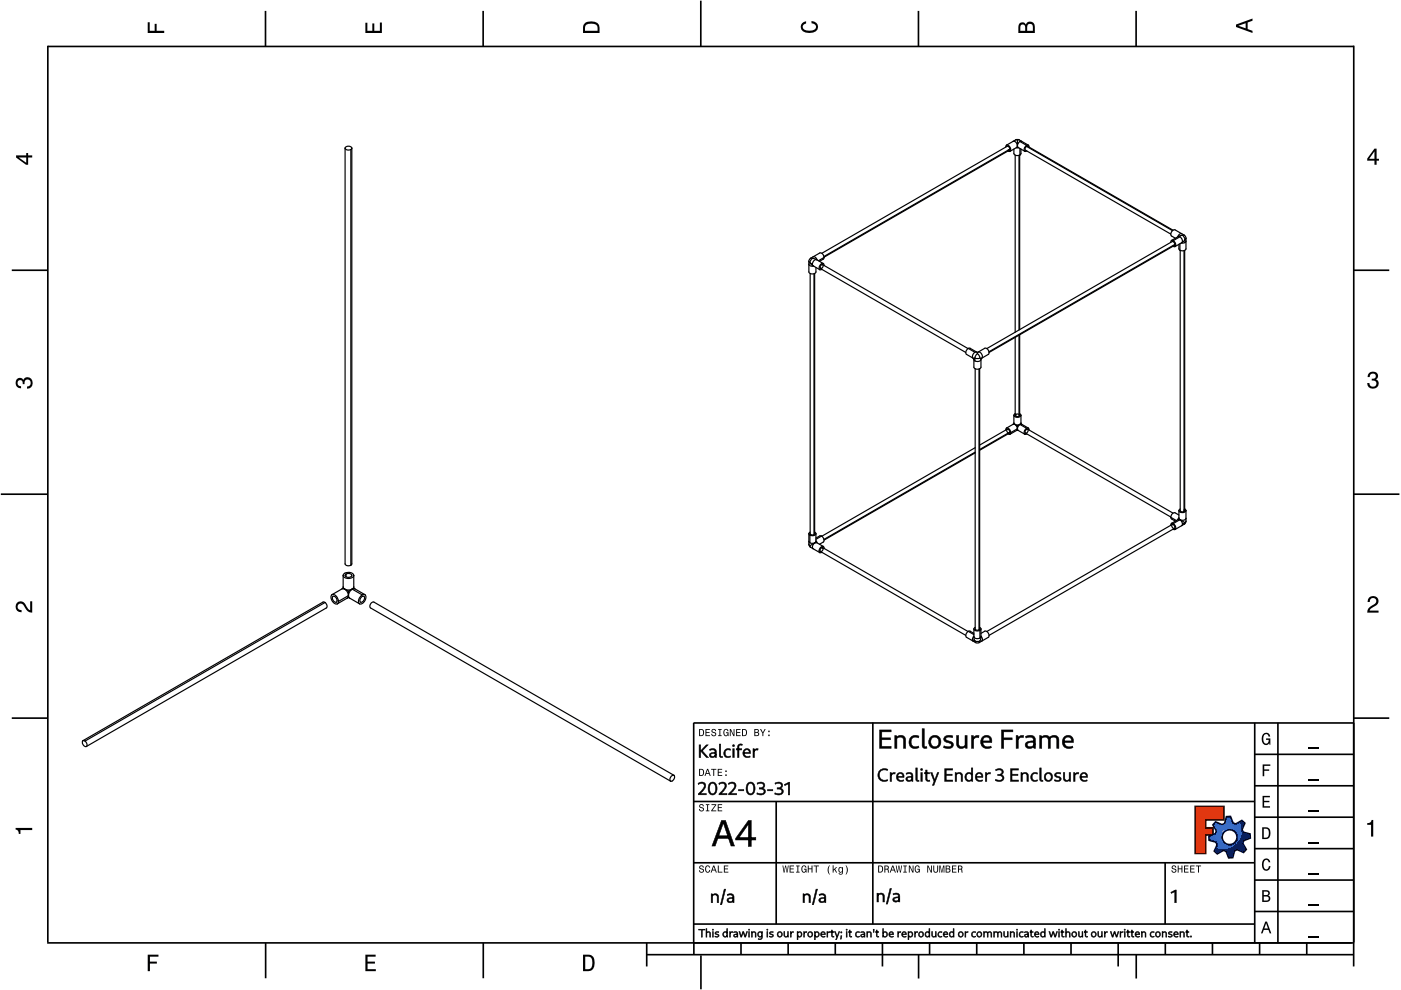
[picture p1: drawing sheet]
<svg xmlns="http://www.w3.org/2000/svg" width="297mm" height="210mm" viewBox="0 0 297 210" stroke-linecap="round" stroke-linejoin="round" font-family="sans-serif">
<g fill="none" stroke="#000" stroke-width=".35">
<path d="M10.1 9.7v190.1M10.1 9.9h277M56.3 2.3v7.5M102.4 2.3v7.5M148.6 .1v9.8M194.7 2.3v7.5M240.9 2.3v7.5M287 9.7v195.2M2.5 57.3h7.5M287.1 57.3h7.4M.2 104.8h10M287 104.8h9.7"/>
<path d="M2.5 152.3h7.5M147 153.3h140.1M147.1 153.3v49.1M185.1 153.2v42.8M266 159.9h21M266 153.3v46.7M270.9 153.3v46.7M287.1 152.3h7.4M147 169.9h119M164.6 169.9v26M266 179.9h21M266 173.3h21"/>
<path d="M266 166.6h21M10 199.9h277.1M56.3 199.9v7.5M102.5 199.9v7.5M137.1 199.9v5M147 195.9h119M147 182.9h119M157.1 199.9v2.5M167.1 199.9v2.5M177.1 199.9v2.5M187.1 199.9v5M197.1 199.9v2.5"/>
<path d="M207.1 199.9v2.5M217.1 199.9v2.5M227.1 199.9v2.5M237.1 199.9v5M247 182.9v13M247.1 199.9v2.5M257.1 199.9v2.5M266 193.3h21M266 186.6h21M267.1 199.9v2.5M277.1 199.9v2.5M137.1 202.4h150"/>
<path d="M148.6 202.6v7.2M194.8 202.4v5.1M240.9 202.4v5.1"/>
</g>
<g fill="#000">
<path d="M31.3 4.7h.4v1.8h1.1v-1.4h.4v1.4h1.6v.5h-3.5z" fill-rule="evenodd"/>
<path d="M77.5 4.8h.4v1.7h1v-1.5h.5v1.5h1.1v-1.7h.5v2.2h-3.5z" fill-rule="evenodd"/>
<path d="M124.1 4.9a2.19 2.19 0 0 0-.5 2.1h3.5v-1.2a1.42 1.42 0 0 0-1.7-1.3zM124.3 5.2a2.14 2.14 0 0 1 2.3 .3l.1 1h-2.7l.1-1z" fill-rule="evenodd"/>
<path d="M170.1 4.9l.8-.4v.5a.7 .7 0 0 0-.7 .5 .7 .7 0 0 0 .3 .8 1.69 1.69 0 0 0 2.5-.6 .9 .9 0 0 0-.9-.8v-.5a1.24 1.24 0 0 1 1.3 1.1 1.24 1.24 0 0 1-1 1.4 2.22 2.22 0 0 1-2.5-.7l-.1-.5z" fill-rule="evenodd"/>
<path d="M216.1 5l-.2 .8v1.2h3.5v-1.3a.98 .98 0 0 0-.7-1.1 .98 .98 0 0 0-1.2 .6 .84 .84 0 0 0-1.4-.2zM216.4 5.3a.54 .54 0 0 1 .7-.1 .54 .54 0 0 1 .3 .6v.7h-1.1zM217.9 5.2a.62 .62 0 0 1 .7-.1 .62 .62 0 0 1 .4 .6v.8h-1.2z" fill-rule="evenodd"/>
<path d="M262.1 5.2v.5l3.5 1.3v-.5l-1.1-.3v-1.4l1.1-.4v-.5zM262.6 5.5l1.5-.6v1.1z" fill-rule="evenodd"/>
<path d="M3.4 32.9v.5l2.1 1.5h.5v-1.5h.8v-.5h-.8v-.5h-.4v.5zM4 33.4h1.6v1.1z" fill-rule="evenodd"/>
<path d="M291.4 31.5l-1.5 2.1v.5h1.5v.8h.5v-.8h.5v-.4h-.5v-2.2zM291.4 32.1v1.6h-1.1z" fill-rule="evenodd"/>
<path d="M3.6 80.4a.86 .86 0 0 1 1.4 .1 1.06 1.06 0 0 1 1.2-.5 1.06 1.06 0 0 1 .7 1.2 1.1 1.1 0 0 1-1.2 1.2v-.4a.71 .71 0 0 0 .8-1 .71 .71 0 0 0-1.3-.1v.6h-.4a.61 .61 0 0 0-.3-.8 .61 .61 0 0 0-.8 .2 .61 .61 0 0 0 .2 .8l.6 .2v.4a1.15 1.15 0 0 1-1.2-.6 1.15 1.15 0 0 1 .3-1.3z" fill-rule="evenodd"/>
<path d="M290.3 79.1a1.08 1.08 0 0 1 1.3-.2 1.08 1.08 0 0 1 .5 1.3l-.4 .2a1.06 1.06 0 0 1 .6 1.3 1.06 1.06 0 0 1-1.2 .7 1.1 1.1 0 0 1-1.2-1.2h.4a.71 .71 0 0 0 1 .8 .71 .71 0 0 0 .1-1.3h-.6v-.4a.61 .61 0 0 0 .8-.3 .61 .61 0 0 0-.2-.8 .61 .61 0 0 0-.8 .2l-.2 .5h-.4z" fill-rule="evenodd"/>
<path d="M3.6 127.8a1.22 1.22 0 0 1 2 .7l.4 .6 .4 .3v-1.9h.4v2.4a1.8 1.8 0 0 1-1.7-1.4 .71 .71 0 0 0-.9-.5 .71 .71 0 0 0-.5 .8 .71 .71 0 0 0 .9 .6v.4a1.18 1.18 0 0 1-1.2-.6 1.18 1.18 0 0 1 .2-1.4z" fill-rule="evenodd"/>
<path d="M290.3 126.7a1.18 1.18 0 0 1 1.9 .3 1.18 1.18 0 0 1-1 1.7l-.5 .3-.3 .5h1.9v.4h-2.4a1.8 1.8 0 0 1 1.4-1.7 .71 .71 0 0 0 .5-.9 .71 .71 0 0 0-.9-.5 .71 .71 0 0 0-.5 .8h-.4z" fill-rule="evenodd"/>
<path d="M148.2 154.6v1.5h.5a.77 .77 0 0 0 .6-.8 .77 .77 0 0 0-.6-.7zM148.4 154.8a.58 .58 0 0 1 .7 .5 .58 .58 0 0 1-.7 .6zM149.6 154.6v1.5h.9v-.2h-.7v-.5h.6v-.2h-.6v-.4h.7v-.2zM151 154.7a.53 .53 0 0 0 0 .6 .53 .53 0 0 0 .6 .2 .32 .32 0 0 1-.3 .5 .32 .32 0 0 1-.3-.4h-.2a.5 .5 0 0 0 .7 .5 .5 .5 0 0 0 .1-.8l-.4-.1a.28 .28 0 0 1-.1-.4 .28 .28 0 0 1 .4-.1 .28 .28 0 0 1 .1 .3h.2a.51 .51 0 0 0-.3-.4 .51 .51 0 0 0-.5 .1zM152.3 154.6v.2h.2v1.1h-.2v.2h.7v-.2h-.3v-1.1h.3v-.2zM153.5 154.7a.81 .81 0 0 0 .5 1.4l.3-.2 .2 .2v-.8h-.6v.1h.4l-.2 .5a.6 .6 0 0 1-.5-.6 .6 .6 0 0 1 .4-.6l.2 .3h.2l-.1-.3a.53 .53 0 0 0-.8 0zM154.7 154.6v1.5h.2v-1.3l.6 1.3h.2v-1.5h-.2v1.2l-.5-1.2zM156.1 154.6v1.5h.9v-.2h-.7v-.5h.6v-.2h-.6v-.4h.7v-.2zM157.3 154.6v1.5h.5a.77 .77 0 0 0 .6-.8 .77 .77 0 0 0-.6-.7zM157.5 154.8a.58 .58 0 0 1 .7 .5 .58 .58 0 0 1-.7 .6zM159.9 154.6v1.5h.6a.42 .42 0 0 0 .5-.3 .42 .42 0 0 0-.3-.5l.2-.2-.1-.4zM160.1 154.8h.3a.23 .23 0 0 1 .3 .2 .23 .23 0 0 1-.3 .2h-.3zM160.1 155.4h.4a.26 .26 0 0 1 .3 .2 .26 .26 0 0 1-.3 .3h-.4zM161.1 154.6l.5 .9v.6h.2v-.6l.5-.9h-.2l-.4 .7-.3-.7zM162.9 155.8v.3h.3v-.3zM162.9 154.9v.3h.3v-.3z" fill-rule="evenodd"/>
<path d="M267.8 155.7a.85 .85 0 0 1 .9-.3 .85 .85 0 0 1 .6 .8h-.3l-.1-.3a.49 .49 0 0 0-.4-.3 .49 .49 0 0 0-.5 .3 1.2 1.2 0 0 0 .4 1.8 .66 .66 0 0 0 .6-.8h-.6v-.3h.9v1.3h-.1l-.1-.3-.3 .3a.85 .85 0 0 1-1.2-.7v-1.1z" fill-rule="evenodd"/>
<path d="M3.3 175.5h3.5v.5h-2.5v.8h-.3a.77 .77 0 0 0-.7-.9z" fill-rule="evenodd"/>
<path d="M148.4 170.6a.53 .53 0 0 0 0 .6 .53 .53 0 0 0 .6 .2 .32 .32 0 0 1-.3 .5 .32 .32 0 0 1-.3-.4h-.2a.5 .5 0 0 0 .7 .6 .5 .5 0 0 0 .1-.9l-.4-.1a.28 .28 0 0 1-.1-.4 .28 .28 0 0 1 .4-.1 .28 .28 0 0 1 .1 .4h.2a.51 .51 0 0 0-.3-.5 .51 .51 0 0 0-.5 .1zM149.7 170.5v.2h.2v1.1h-.2v.2h.7v-.2h-.3v-1.1h.3v-.2zM150.8 170.5v.2h.8l-.8 1.3h1.1v-.2h-.9l.9-1.3zM152.2 170.5v1.5h.9v-.2h-.7v-.5h.6v-.2h-.6v-.4h.7v-.2z" fill-rule="evenodd"/>
<path d="M148.2 163v1.5h.5a.77 .77 0 0 0 .6-.7 .77 .77 0 0 0-.6-.8zM148.4 163.2a.57 .57 0 0 1 .7 .6 .57 .57 0 0 1-.7 .5zM149.9 163l-.5 1.5h.2l.1-.4h.6l.2 .4h.2l-.6-1.5zM150 163.2l.3 .7h-.5zM150.8 163v.2h.4v1.3h.2v-1.3h.5v-.2zM152.2 163v1.5h.9v-.2h-.7v-.5h.6v-.2h-.6v-.4h.7v-.2zM153.8 164.2v.3h.3v-.3zM153.8 163.4v.3h.3v-.3z" fill-rule="evenodd"/>
<path d="M253.4 171h6.1v2.8h-3.9v1.7h1.6v1.5h-1.6v4h-2.2z" fill-rule="evenodd"/>
<path d="M257.7 174.3l-.5 .6 .7 1.3-.2 .6-1.4 .5v.9l1.5 .4 .3 .5-.7 1.4 .7 .5 1.3-.7 .6 .2 .5 1.4 .9-.1 .3-1.4 .6-.3 1.4 .6 .5-.6-.7-1.3 .2-.6 1.4-.5-.1-.9-1.4-.4-.3-.5 .6-1.4-.6-.6-1.3 .8-.6-.2-.5-1.4h-.9l-.4 1.5-.5 .2zM259.1 177.5a1.6 1.6 0 0 1 3.2 0 1.6 1.6 0 0 1-3.2 0z" fill-rule="evenodd"/>
<path d="M267.7 168.7h1.5v.3h-1.2v.8h1.1v.3h-1.1v.8h1.3v.3h-1.6z" fill-rule="evenodd"/>
<path d="M267.7 162.1h1.6v.3h-1.3v.7h1.1v.3h-1.1v1.2h-.3z" fill-rule="evenodd"/>
<path d="M267.6 175.4v2.5h.8a1.37 1.37 0 0 0 .7-2.2 1.56 1.56 0 0 0-1.5-.3zM267.9 175.7a.98 .98 0 0 1 1.2 .7 .98 .98 0 0 1-.7 1.2h-.5z" fill-rule="evenodd"/>
<path d="M289.9 174.5a.77 .77 0 0 0 .9-.6h.4v3.5h-.5v-2.5h-.8z" fill-rule="evenodd"/>
<path d="M148.4 183.6a.53 .53 0 0 0 0 .6 .53 .53 0 0 0 .6 .2 .32 .32 0 0 1-.3 .5 .32 .32 0 0 1-.3-.4h-.2a.5 .5 0 0 0 .7 .6 .5 .5 0 0 0 .1-.9l-.4-.1a.28 .28 0 0 1-.1-.4 .28 .28 0 0 1 .4-.1 .28 .28 0 0 1 .1 .4h.2a.51 .51 0 0 0-.3-.5 .51 .51 0 0 0-.5 .1zM149.6 183.7l-.1 .2a.67 .67 0 0 0 .1 .9 .67 .67 0 0 0 .8 .1l.2-.4h-.2l-.2 .3a.6 .6 0 0 1-.5-.5 .6 .6 0 0 1 .4-.6l.3 .3h.2l-.2-.4a.5 .5 0 0 0-.8 .1zM151.2 183.5l-.5 1.5h.2l.1-.4h.6l.2 .4h.2l-.6-1.5zM151.3 183.7l.3 .7h-.5zM152.2 183.5v1.5h1v-.2h-.8v-1.3zM153.5 183.5v1.5h.9v-.2h-.7v-.5h.6v-.2h-.6v-.4h.7v-.2z" fill-rule="evenodd"/>
<path d="M165.9 183.5l.3 1.5h.1l.3-1.3 .2 1.3h.2l.2-1.5h-.1l-.2 1.3-.2-1.3h-.2l-.2 1.3-.2-1.3zM167.4 183.5v1.5h1v-.2h-.8v-.5h.7v-.2h-.7v-.4h.7v-.2zM168.8 183.5v.2h.3v1.1h-.3v.2h.7v-.2h-.2v-1.1h.2v-.2zM170.1 183.7a.82 .82 0 0 0 .5 1.3l.3-.2 .1 .2v-.8h-.5v.2h.3l-.2 .4a.6 .6 0 0 1-.5-.5 .6 .6 0 0 1 .5-.6l.2 .3h.2l-.2-.4a.53 .53 0 0 0-.7 .1zM171.3 183.5v1.5h.2v-.7h.6v.7h.2v-1.5h-.2v.6h-.6v-.6zM172.5 183.5v.2h.5v1.3h.2v-1.3h.4v-.2zM175.8 183.5a1.35 1.35 0 0 0 .2 1.9 1.84 1.84 0 0 1 0-1.9zM176.5 183.5v1.5h.2v-.4l.2-.2 .4 .6h.2l-.4-.7 .4-.5h-.2l-.6 .6v-.9zM177.9 184a.59 .59 0 0 0-.2 .7 .59 .59 0 0 0 .7 .3l.1-.2a.31 .31 0 0 1-.1 .5 .31 .31 0 0 1-.4-.2h-.2a.47 .47 0 0 0 .5 .4 .47 .47 0 0 0 .4-.5v-1.2h-.2v.2l-.3-.2zM178 184.1l.1-.1a.42 .42 0 0 1 .4 .4 .42 .42 0 0 1-.4 .5l-.1-.3zM179.3 183.5a1.85 1.85 0 0 1 0 1.9 1.22 1.22 0 0 0 0-1.9z" fill-rule="evenodd"/>
<path d="M186.2 183.5v1.5h.5a.77 .77 0 0 0 .6-.7 .77 .77 0 0 0-.6-.8zM186.4 183.7a.58 .58 0 0 1 .6 .6 .58 .58 0 0 1-.6 .5zM187.5 183.5v1.5h.2v-.6a.45 .45 0 0 1 .5 .1 .45 .45 0 0 1 .1 .5h.2l-.2-.7a.42 .42 0 0 0 .1-.5 .42 .42 0 0 0-.4-.3zM187.7 183.7h.2a.26 .26 0 0 1 .4 .3 .26 .26 0 0 1-.4 .2h-.2zM189.2 183.5l-.6 1.5h.2l.2-.4h.6l.1 .4h.2l-.5-1.5zM189.3 183.7l.2 .7h-.4zM189.9 183.5l.3 1.5h.2l.2-1.3 .2 1.3h.2l.3-1.5h-.2l-.2 1.3-.2-1.3h-.2l-.2 1.3-.2-1.3zM191.5 183.5v.2h.3v1.1h-.3v.2h.8v-.2h-.3v-1.1h.3v-.2zM192.7 183.5v1.5h.2v-1.2l.5 1.2h.3v-1.5h-.2v1.2l-.6-1.2zM194.1 183.7a.81 .81 0 0 0 .5 1.3l.3-.2 .1 .2v-.8h-.5v.2h.3l-.2 .4a.6 .6 0 0 1-.5-.5 .6 .6 0 0 1 .5-.6l.2 .3h.2l-.2-.4a.53 .53 0 0 0-.7 .1zM196.6 183.5v1.5h.2v-1.2l.6 1.2h.2v-1.5h-.2v1.2l-.6-1.2zM197.9 183.5v.9a.52 .52 0 0 0 .5 .6 .52 .52 0 0 0 .5-.6v-.9h-.2v.9a.33 .33 0 0 1-.3 .5 .33 .33 0 0 1-.3-.5v-.9zM199.2 183.5v1.5h.1v-1.4l.3 1.4h.2l.3-1.4v1.4h.1v-1.5h-.2l-.3 1.3-.3-1.3zM200.5 183.5v1.5h.6a.42 .42 0 0 0 .4-.3 .42 .42 0 0 0-.2-.5l.2-.2-.1-.4zM200.7 183.7h.3a.23 .23 0 0 1 .3 .2 .23 .23 0 0 1-.3 .2h-.3zM200.7 184.3h.3a.26 .26 0 0 1 .3 .3 .26 .26 0 0 1-.3 .2h-.3zM201.8 183.5v1.5h1v-.2h-.8v-.5h.7v-.2h-.7v-.4h.8v-.2zM203.1 183.5v1.5h.2v-.6a.45 .45 0 0 1 .5 .1 .45 .45 0 0 1 .1 .5h.2l-.2-.7a.42 .42 0 0 0 .1-.5 .42 .42 0 0 0-.4-.3zM203.3 183.7h.3a.26 .26 0 0 1 .3 .3 .26 .26 0 0 1-.4 .2h-.2z" fill-rule="evenodd"/>
<path d="M248.5 183.6a.53 .53 0 0 0 0 .6 .53 .53 0 0 0 .6 .2 .32 .32 0 0 1-.2 .5 .32 .32 0 0 1-.3-.4h-.2a.5 .5 0 0 0 .6 .6 .5 .5 0 0 0 .2-.9l-.4-.1a.28 .28 0 0 1-.1-.4 .28 .28 0 0 1 .3-.1 .28 .28 0 0 1 .2 .4h.2a.51 .51 0 0 0-.3-.5 .51 .51 0 0 0-.6 .1zM249.7 183.5v1.5h.2v-.7h.6v.7h.2v-1.5h-.2v.6h-.6v-.6zM251 183.5v1.5h1v-.2h-.8v-.5h.7v-.2h-.7v-.4h.8v-.2zM252.3 183.5v1.5h1v-.2h-.8v-.5h.7v-.2h-.7v-.4h.8v-.2zM253.5 183.5v.2h.5v1.3h.2v-1.3h.5v-.2z" fill-rule="evenodd"/>
<path d="M268.3 195.4l-1 2.5h.4l.2-.7h1l.3 .7h.3l-.9-2.5zM268.4 195.8l.4 1.1h-.7z" fill-rule="evenodd"/>
<path d="M267.6 188.7v2.5h1a.7 .7 0 0 0 .7-.5 .7 .7 0 0 0-.4-.8 .61 .61 0 0 0 .3-.8 .61 .61 0 0 0-.7-.4zM267.9 189h.6a.38 .38 0 0 1 .4 .4 .38 .38 0 0 1-.5 .4h-.5zM267.9 190.1h.6a.44 .44 0 0 1 .5 .4 .44 .44 0 0 1-.5 .4h-.6z" fill-rule="evenodd"/>
<path d="M267.8 182.3a.85 .85 0 0 1 .9-.3 .85 .85 0 0 1 .6 .8h-.3l-.1-.2a.47 .47 0 0 0-.4-.3 .47 .47 0 0 0-.4 .3 1.21 1.21 0 0 0 .4 1.7 .64 .64 0 0 0 .5-.7h.4a.89 .89 0 0 1-.8 1 .89 .89 0 0 1-1-.7v-1.1z" fill-rule="evenodd"/>
<path d="M31.3 202.4h2.3v.4h-1.8v1.1h1.5v.4h-1.5v1.6h-.5z" fill-rule="evenodd"/>
<path d="M77.5 202.4h2.1v.4h-1.7v1.1h1.6v.4h-1.6v1.2h1.8v.4h-2.2z" fill-rule="evenodd"/>
<path d="M123.6 202.4v3.5h1.2a1.42 1.42 0 0 0 1.3-1.7 1.38 1.38 0 0 0-1.3-1.8zM124.1 202.8l1 .1a1.89 1.89 0 0 1 0 2.5l-1 .1z" fill-rule="evenodd"/>
</g>
<path d="M277.3 158.6h2.2M277.3 178.6h2.2M277.3 172h2.2M277.3 165.3h2.2M277.3 198.6h2.2M277.3 192h2.2M277.3 185.3h2.2" fill="none" stroke="#000" stroke-width=".25"/>
<g fill="#000">
<path d="M248.2 189.2l1.2-.5v2.7h-.3v-2.5l.1 .1-.8 .4z"/>
<path d="M186.5 154.8v3.9h2.4v-.4h-1.9v-1.5h1.8v-.4h-1.8v-1.2h1.9v-.4zM189.9 156.4l.1 .3a.83 .83 0 0 1 .9-.4 .83 .83 0 0 1 .7 .7v1.7h.4v-1.8a1.15 1.15 0 0 0-.8-1 1.15 1.15 0 0 0-1.3 .5zM189.7 156v2.7h.5v-2.4l-.2-.3zM193.2 156.2a1.42 1.42 0 0 0-.3 1.9 1.42 1.42 0 0 0 1.9 .4l-.1-.3a1.02 1.02 0 0 1-1.5-.9 1.02 1.02 0 0 1 1.5-.9l.1-.3-.2-.1a1.51 1.51 0 0 0-1.4 .2zM195.5 154.5v3.6a.66 .66 0 0 0 1 .5l-.1-.3h-.3l-.1-.3v-3.5zM196.8 157.3a1.37 1.37 0 0 0 2.7 0 1.37 1.37 0 0 0-2.7 0zM197.6 156.6a.95 .95 0 0 1 1.5 .6 .95 .95 0 0 1-1.2 1 1.15 1.15 0 0 1-.3-1.6zM200.4 156.1a.73 .73 0 0 0-.3 .9 .73 .73 0 0 0 .8 .4l.7 .3 .1 .2a1.09 1.09 0 0 1-1.6 .2l-.1 .4 .8 .2a.85 .85 0 0 0 1.1-.3 .85 .85 0 0 0-.2-1.1l-1.1-.4-.1-.2a1.08 1.08 0 0 1 1.4-.3l.1-.4h-.2l-.6-.1zM202.8 156v1.7a1.11 1.11 0 0 0 .8 1 1.11 1.11 0 0 0 1.2-.5l-.1-.2a.8 .8 0 0 1-.8 .3 .8 .8 0 0 1-.6-.7v-1.6zM204.6 156v2.3l.1 .4h.3v-2.7zM206 156v2.7h.4l-.1-2.7zM206.5 156.2l-.2 .2v.5l.6-.5h.6l.1-.4h-.6zM208.4 156.2a1.48 1.48 0 0 0-.2 2 1.48 1.48 0 0 0 2 .3l-.1-.3a1.08 1.08 0 0 1-1.6-.4 1.08 1.08 0 0 1 .6-1.5 .71 .71 0 0 1 .8 .8h-1.6v.3h2a1.17 1.17 0 0 0-.5-1.3 1.17 1.17 0 0 0-1.4 .1zM212.3 154.8v3.9h.5v-1.8h1.8v-.5h-1.8v-1.2h2v-.4zM215.4 156v2.7h.5l-.1-2.7zM216 156.2l-.2 .2v.5l.6-.5h.5l.2-.4h-.7zM217.4 156.2l.1 .3 .6-.2a.73 .73 0 0 1 1 .6v1.4l.1 .4h.3v-1.8a1.26 1.26 0 0 0-2.1-.7zM217.6 157.4a.82 .82 0 0 0-.1 1.1 .82 .82 0 0 0 1.1 .2 1.12 1.12 0 0 0 .9-1l-.2-.1a.81 .81 0 0 1-.7 .7 .81 .81 0 0 1-.8-.4l.3-.4 1.1-.1v-.3zM222.5 156.4l.1 .3a.81 .81 0 0 1 .8-.4 .81 .81 0 0 1 .7 .7v1.7h.4v-1.8a1.13 1.13 0 0 0-.8-1 1.13 1.13 0 0 0-1.2 .5zM220.4 156v2.7h.5v-2.4l-.2-.3zM220.6 156.4l.2 .3a.81 .81 0 0 1 .8-.4 .81 .81 0 0 1 .6 .7v1.7h.5v-1.8a1.13 1.13 0 0 0-.9-1 1.13 1.13 0 0 0-1.2 .5zM225.7 156.2a1.48 1.48 0 0 0-.2 2 1.48 1.48 0 0 0 2 .3l-.1-.3a1.08 1.08 0 0 1-1.6-.4 1.08 1.08 0 0 1 .6-1.5 .71 .71 0 0 1 .8 .8h-1.6v.3h2a1.17 1.17 0 0 0-.5-1.3 1.17 1.17 0 0 0-1.4 .1z"/>
<path d="M186.5 154.8v3.9h2.4v-.4h-2v-1.5h1.9v-.4l-1.9 .1v-1.4l2 .1v-.4zM186.4 154.7h2.6v.5h-2v1.2h1.8v.5l-1.8-.1v1.5l2-.1v.5h-2.6zM189.9 156.4l.1 .3a.86 .86 0 0 1 .9-.4 .86 .86 0 0 1 .7 .7v1.7h.4v-1.8a1.09 1.09 0 0 0-.9-.9 1.09 1.09 0 0 0-1.1 .4zM189.9 156.3a1.2 1.2 0 0 1 1.3-.4 1.2 1.2 0 0 1 .9 1v1.8h-.6v-1.7a.79 .79 0 0 0-.7-.7 .79 .79 0 0 0-.8 .5zM189.7 156v2.7h.5v-2.4l-.2-.3zM189.7 155.9h.4l.1 .4v2.4h-.5zM193.3 156.2a1.36 1.36 0 0 0-.4 1.9 1.36 1.36 0 0 0 1.9 .4l-.1-.3a1.05 1.05 0 0 1-1.6-.9 1.05 1.05 0 0 1 1.6-.9l.1-.3-.5-.1zM193.2 156.1a1.45 1.45 0 0 1 1.7 0l-.1 .4a.97 .97 0 0 0-1.6 .8 .97 .97 0 0 0 1.6 .8l.1 .4a1.43 1.43 0 0 1-1.9-.1 1.43 1.43 0 0 1-.1-2zM195.5 154.5l.1 3.6a.6 .6 0 0 0 .3 .5 .6 .6 0 0 0 .6 0l-.1-.3-.1 .1-.4-.2 .1-3.7zM195.5 154.5h.5v3.5l.1 .2h.4l.1 .4a.7 .7 0 0 1-.7 .1 .7 .7 0 0 1-.4-.6zM196.9 157.3a1.32 1.32 0 0 0 2.6 0 1.32 1.32 0 0 0-2.6 0zM197.4 156.1a1.4 1.4 0 0 1 1.9 .4 1.4 1.4 0 0 1-.3 1.9 1.4 1.4 0 0 1-1.9-.2 1.68 1.68 0 0 1 .3-2.1zM197.5 156.5a.99 .99 0 0 1 1.6 .7 .99 .99 0 0 1-1.4 1 1.26 1.26 0 0 1-.2-1.7zM197.6 156.6a.98 .98 0 0 0-.1 1.1 .98 .98 0 0 0 1 .5 .93 .93 0 0 0 .4-1.3 .93 .93 0 0 0-1.3-.3zM200.4 156.2a.68 .68 0 0 0-.2 .8 .68 .68 0 0 0 .7 .4 .66 .66 0 0 1 .8 .8l-.6 .2-1-.3-.1 .4a1.97 1.97 0 0 0 2-.3 .87 .87 0 0 0-1-1.1l-.4-.2-.1-.2a1.02 1.02 0 0 1 1.4-.3l.1-.4h-.8zM200.2 156.2a1.66 1.66 0 0 1 1.9-.1l-.1 .4-.6-.2a.64 .64 0 0 0-.8 .4l.2 .2 .6 .2a.86 .86 0 0 1 .8 1 .86 .86 0 0 1-1.1 .7l-1.1-.3 .1-.4 .7 .2a.59 .59 0 0 0 .8-.4l-.2-.2-.5-.2a.79 .79 0 0 1-.8-.4 .79 .79 0 0 1 .1-.9zM202.8 156l.1 1.7a1.06 1.06 0 0 0 .8 .9 1.06 1.06 0 0 0 1.1-.4l-.1-.2a.81 .81 0 0 1-.9 .4 .81 .81 0 0 1-.6-.8l.1-1.6zM202.7 155.9h.6v1.7a.76 .76 0 0 0 .6 .7 .76 .76 0 0 0 .8-.4l.2 .3a1.16 1.16 0 0 1-1.3 .5 1.16 1.16 0 0 1-.9-1zM204.6 156v2.3l.1 .4h.3v-2.7zM204.5 155.9h.6v2.8h-.4l-.2-.3zM206 156v2.7h.4l-.1-2.7zM205.9 155.9h.5l.1 2.8h-.6zM206.3 156.4v.5a.81 .81 0 0 1 1.2-.5l.1-.4a1.3 1.3 0 0 0-1.3 .4zM206.5 156.2l.4-.3h.5l.3 .1-.2 .4a1.35 1.35 0 0 0-1.2 .5v-.5zM208.4 156.2a1.42 1.42 0 0 0-.2 2 1.42 1.42 0 0 0 2 .3l-.1-.3a1.12 1.12 0 0 1-1.7-.4 1.12 1.12 0 0 1 .7-1.6 .71 .71 0 0 1 .8 .9h-1.6v.3h1.9a1.12 1.12 0 0 0-.4-1.3 1.12 1.12 0 0 0-1.4 .1zM208.4 156.1a1.2 1.2 0 0 1 1.5-.1 1.2 1.2 0 0 1 .4 1.5h-2.1v-.5l1.6 .1a.71 .71 0 0 0-.8-.8 .71 .71 0 0 0-.6 .9 1.05 1.05 0 0 0 .6 1 1.05 1.05 0 0 0 1.1-.1l.1 .4a1.51 1.51 0 0 1-2-.3 1.51 1.51 0 0 1 .2-2.1zM212.3 154.8v3.9h.5l-.1-1.9 1.9 .1v-.5l-1.9 .1v-1.4l2.1 .1v-.4zM212.3 154.7h2.5v.5h-2v1.2h1.8v.5h-1.8l.1 1.8h-.6zM215.4 156v2.7h.5l-.1-2.7zM215.4 155.9h.5v2.8h-.5zM215.8 156.4v.5a.81 .81 0 0 1 1.1-.5l.2-.4a1.3 1.3 0 0 0-1.3 .4zM215.9 156.2l.5-.3h.5l.2 .1-.1 .4a1.35 1.35 0 0 0-1.3 .5v-.5zM217.4 156.2l.1 .3a1 1 0 0 1 1.6 .4v1.4l.1 .4h.3v-1.8a1.21 1.21 0 0 0-2-.7zM217.4 156.1a1.77 1.77 0 0 1 2 .1l.2 .7v1.8h-.4l-.2-.3v-1.5a.77 .77 0 0 0-1.2-.5l-.3 .2zM217.7 157.4a.77 .77 0 0 0-.1 1 .77 .77 0 0 0 1 .2 1.23 1.23 0 0 0 .9-.9l-.2-.1a.82 .82 0 0 1-.7 .7 .82 .82 0 0 1-.9-.4 1.13 1.13 0 0 1 1.5-.5l-.1-.3zM217.6 157.3l1.6-.3v.4l-1 .1-.3 .4a.76 .76 0 0 0 .8 .3 .76 .76 0 0 0 .6-.6l.2 .1a1.12 1.12 0 0 1-1 1 1.12 1.12 0 0 1-1.2-.8zM222.5 156.4l.1 .3a.83 .83 0 0 1 .9-.5 .83 .83 0 0 1 .6 .8v1.7h.4v-1.8a1.08 1.08 0 0 0-.9-.9 1.08 1.08 0 0 0-1.1 .4zM222.4 156.3a1.18 1.18 0 0 1 1.3-.4 1.18 1.18 0 0 1 .9 1v1.8h-.6v-1.7a.77 .77 0 0 0-.6-.7 .77 .77 0 0 0-.8 .5zM220.4 156v2.7h.5v-2.4l-.2-.3zM220.4 155.9h.4l.1 .4v2.4h-.5zM220.6 156.4l.2 .3a.83 .83 0 0 1 .8-.5 .83 .83 0 0 1 .7 .8l-.1 1.7h.5l-.1-1.8a1.07 1.07 0 0 0-.8-.9 1.07 1.07 0 0 0-1.1 .4zM220.6 156.3a1.18 1.18 0 0 1 1.3-.4 1.18 1.18 0 0 1 .8 1v1.8h-.5v-1.7a.77 .77 0 0 0-.7-.7 .77 .77 0 0 0-.8 .5zM225.7 156.2a1.42 1.42 0 0 0-.2 2 1.42 1.42 0 0 0 2 .3l-.1-.3a1.12 1.12 0 0 1-1.7-.4 1.12 1.12 0 0 1 .7-1.6 .71 .71 0 0 1 .8 .9h-1.6v.3h1.9a1.12 1.12 0 0 0-.4-1.3 1.12 1.12 0 0 0-1.4 .1zM225.7 156.1a1.2 1.2 0 0 1 1.5-.1 1.2 1.2 0 0 1 .4 1.5h-2.1v-.5l1.6 .1a.71 .71 0 0 0-.8-.8 .71 .71 0 0 0-.6 .9 1.05 1.05 0 0 0 .6 1 1.05 1.05 0 0 0 1.1-.1l.1 .4a1.51 1.51 0 0 1-2-.3 1.51 1.51 0 0 1 .2-2.1z"/>
<path d="M148 166.1l.1 .2a.66 .66 0 0 1 .9-.2 .66 .66 0 0 1 .1 1l-1.1 1.2v.2h1.7v-.3h-1.3a1.67 1.67 0 0 0 1-2.2 1.12 1.12 0 0 0-1.4 .1zM150.5 166a1.78 1.78 0 0 0 .2 2.5 1.06 1.06 0 0 0 1.3-1.3 1 1 0 0 0-.3-1.2 1 1 0 0 0-1.2 0zM150.8 166.2l.3-.1a1.28 1.28 0 0 1 0 2.2 1.31 1.31 0 0 1-.3-2.1zM152.4 166.1l.1 .2a.66 .66 0 0 1 .9-.2 .66 .66 0 0 1 .1 1l-1.1 1.2v.2h1.7v-.3h-1.3a1.67 1.67 0 0 0 1-2.2 1.12 1.12 0 0 0-1.4 .1zM154.4 166.1l.1 .2a.66 .66 0 0 1 1-.2 .66 .66 0 0 1 .1 1l-1.1 1.2v.2h1.7v-.3h-1.4a1.67 1.67 0 0 0 1-2.2 1.12 1.12 0 0 0-1.4 .1zM156.6 167.4v.3h1.1v-.3zM158.5 166a1.78 1.78 0 0 0 .3 2.5 1.06 1.06 0 0 0 1.3-1.3 1 1 0 0 0-.4-1.2 1 1 0 0 0-1.2 0zM158.9 166.2l.2-.1a1.28 1.28 0 0 1 0 2.2 1.31 1.31 0 0 1-.2-2.1zM160.5 166l.1 .3 .5-.2a.54 .54 0 0 1 .5 .1 .54 .54 0 0 1 .2 .5l-.3 .3h-.5v.3h.3a.56 .56 0 0 1 .6 .7l-.6 .3-.8-.2v.3a1.06 1.06 0 0 0 1.1 .1 1.06 1.06 0 0 0 .6-1l-.3-.3h-.4a.72 .72 0 0 0 .6-1 .72 .72 0 0 0-1.1-.4zM162.7 167.4v.3h1.2v-.3zM164.3 166l.1 .3 .4-.2a.54 .54 0 0 1 .6 .1 .54 .54 0 0 1 .2 .5l-.4 .3h-.4v.3h.2a.56 .56 0 0 1 .7 .7l-.6 .3-.8-.2-.1 .3a1.06 1.06 0 0 0 1.2 .1 1.06 1.06 0 0 0 .6-1l-.4-.3h-.3a.72 .72 0 0 0 .6-1 .72 .72 0 0 0-1.1-.4zM166.3 166.3l.1 .3 .8-.4-.1-.1v2.4h.3v-2.7z"/>
<path d="M148 166.1l.1 .2a.68 .68 0 0 1 1-.2 .68 .68 0 0 1 .1 1l-1.2 1.2v.2h1.7v-.3l-1.3 .1 .8-.9a.88 .88 0 0 0 .2-1.3 .88 .88 0 0 0-1.4 .1zM147.9 166.1a.99 .99 0 0 1 1.5-.1 .99 .99 0 0 1-.1 1.5l-.9 .9-.1-.2h1.5v.4h-1.8v-.3l.9-.9a.81 .81 0 0 0 .1-1.2h-.5l-.4 .2zM150.5 166.1a1.74 1.74 0 0 0 .3 2.3 1 1 0 0 0 1.2-1.2 .95 .95 0 0 0-.3-1.1 .95 .95 0 0 0-1.2 0zM150.5 166a1.03 1.03 0 0 1 1.2 0 1.03 1.03 0 0 1 .4 1.2 1.07 1.07 0 0 1-.4 1.2 1.07 1.07 0 0 1-1.2 0 1.97 1.97 0 0 1 0-2.4zM150.8 166.1l.3-.1a1.32 1.32 0 0 1 0 2.3 1.35 1.35 0 0 1-.3-2.2zM150.8 166.2a1.57 1.57 0 0 0 0 2h.3a1.24 1.24 0 0 0 0-2.1zM152.4 166.1l.1 .2a.68 .68 0 0 1 1-.2 .68 .68 0 0 1 .1 1l-1.2 1.2v.2h1.7v-.3l-1.3 .1 .8-.9a.88 .88 0 0 0 .2-1.3 .88 .88 0 0 0-1.4 .1zM152.3 166.1a.99 .99 0 0 1 1.5-.1 .99 .99 0 0 1-.1 1.5l-.9 .9-.1-.2h1.5v.4h-1.8v-.3l.9-.9a.81 .81 0 0 0 .1-1.2h-.5l-.4 .2zM154.4 166.1l.1 .2a.68 .68 0 0 1 1-.2 .68 .68 0 0 1 .1 1l-1.1 1.2v.2h1.7v-.3l-1.4 .1 .8-.9a.88 .88 0 0 0 .2-1.3 .88 .88 0 0 0-1.3 .1zM154.4 166.1a.99 .99 0 0 1 1.5-.1 .99 .99 0 0 1-.2 1.5l-.9 .9-.1-.2h1.5v.4h-1.8v-.3l.9-.9a.81 .81 0 0 0 .2-1.2h-.5l-.5 .2zM156.6 167.4v.3h1.1v-.3zM156.5 167.4h1.3v.3h-1.3zM158.6 166.1a1.74 1.74 0 0 0 .2 2.3 1 1 0 0 0 1.2-1.2 .95 .95 0 0 0-.3-1.1 .95 .95 0 0 0-1.1 0zM158.5 166a1.03 1.03 0 0 1 1.3 0 1.03 1.03 0 0 1 .3 1.2 1.07 1.07 0 0 1-.3 1.2 1.07 1.07 0 0 1-1.3 0 1.97 1.97 0 0 1 0-2.4zM158.8 166.1l.3-.1a1.32 1.32 0 0 1 0 2.3 1.35 1.35 0 0 1-.3-2.2zM158.9 166.2a1.57 1.57 0 0 0 0 2h.2a1.24 1.24 0 0 0 0-2.1zM160.5 166l.1 .3a.81 .81 0 0 1 1.3 .2 .69 .69 0 0 1-.9 .5v.3a.62 .62 0 0 1 .8 .1 .62 .62 0 0 1 0 .8l-.5 .1-.8-.2v.2a1.01 1.01 0 0 0 1.1 .2 1.01 1.01 0 0 0 .6-1l-.4-.3h-.3a.69 .69 0 0 0 .6-1 .69 .69 0 0 0-1.1-.3zM160.4 166a1.11 1.11 0 0 1 1.8 .5 .74 .74 0 0 1-.9 .7l.2-.1a.73 .73 0 0 1 .9 .6 .73 .73 0 0 1-.7 .9h-.7l-.6-.2 .1-.4 .6 .2a.61 .61 0 0 0 .8-.4 .78 .78 0 0 0-1-.4l.1-.4a.65 .65 0 0 0 .8-.5 .8 .8 0 0 0-1.3-.2zM162.7 167.4v.3h1.2v-.3zM162.7 167.4h1.2v.3h-1.2zM164.3 166l.1 .3a.81 .81 0 0 1 1.3 .2 .69 .69 0 0 1-.9 .5v.3a.62 .62 0 0 1 .8 .1 .62 .62 0 0 1 0 .8l-.5 .1-.8-.2v.2a1.01 1.01 0 0 0 1.1 .2 1.01 1.01 0 0 0 .6-1l-.4-.3h-.3a.69 .69 0 0 0 .6-1 .69 .69 0 0 0-1.1-.3zM164.2 166a1.11 1.11 0 0 1 1.8 .5 .74 .74 0 0 1-.9 .7l.1-.1a.73 .73 0 0 1 1 .6 .73 .73 0 0 1-.7 .9h-.7l-.6-.2 .1-.4 .6 .2a.61 .61 0 0 0 .8-.4 .78 .78 0 0 0-1-.4l.1-.4a.65 .65 0 0 0 .8-.5 .8 .8 0 0 0-1.3-.2zM166.3 166.3l.1 .3 .8-.4v-.1l-.1 2.4h.3v-2.7zM166.2 166.3l1.3-.5v2.8h-.4v-2.7l.2 .3-.9 .4z"/>
<path d="M149.7 157.9l-1.2 1.3 1.3 1.4h.4l-1.3-1.5 1.2-1.2zM148.2 157.9v2.7h.3v-2.7zM150.4 158.9l.1 .2 .6-.1 .4 .2 .2 1.4h.2v-1.2a.86 .86 0 0 0-.6-.7 .86 .86 0 0 0-.9 .2zM150.5 159.8a.65 .65 0 0 0 .6 .8 .65 .65 0 0 0 .6-.7 .55 .55 0 0 1-.4 .5 .55 .55 0 0 1-.6-.3l.2-.3 .7-.1v-.2l-.9 .2zM152.5 157.8v2.4a.45 .45 0 0 0 .2 .4 .45 .45 0 0 0 .5 0l-.4-.5v-2.3zM153.7 159a.96 .96 0 0 0-.1 1.3 .96 .96 0 0 0 1.3 .2l-.1-.2a.7 .7 0 0 1-1-.6 .7 .7 0 0 1 1-.6l.1-.3-.4-.1-.5 .1zM155.4 158.7v1.9h.3v-1.9zM155.3 158.1a.22 .22 0 0 0 .4 0 .22 .22 0 0 0-.4 0zM156.6 157.9l-.2 .5v2.2h.3v-2.5l.3-.1h.3l.1-.2-.4-.1zM156.1 158.7v.3h1.2v-.3zM157.7 159a1.01 1.01 0 0 0 0 1.3 1.01 1.01 0 0 0 1.4 .2l-.1-.2a.74 .74 0 0 1-1.1-.3 .74 .74 0 0 1 .4-1l.5 .2v.3h-1v.3h1.3a.8 .8 0 0 0-.4-1 .8 .8 0 0 0-1 .2zM159.6 158.7v1.9h.4l-.1-1.9zM160.1 158.9l-.2 .5 .3-.3h.5l.1-.3z"/>
<path d="M149.7 157.9l-1.2 1.3 1.3 1.4h.4l-1.4-1.4 1.3-1.2zM149.7 157.9h.6l-1.4 1.4-.1-.3 1.5 1.7h-.6l-1.2-1.5zM148.2 157.9v2.7h.3v-2.7zM148.2 157.9h.4v2.8h-.4zM150.4 158.9l.1 .2 .4-.2a.54 .54 0 0 1 .7 .5v1l.1 .2h.2l-.1-1.2a.8 .8 0 0 0-.5-.7 .8 .8 0 0 0-.8 .2zM150.4 158.9a.98 .98 0 0 1 1.5 .5v1.3h-.3l-.1-1.5-.4-.2-.6 .2zM150.5 159.9l-.1 .2a.73 .73 0 0 0 .8 .5 .73 .73 0 0 0 .6-.6l-.1-.1a.57 .57 0 0 1-.4 .5 .57 .57 0 0 1-.7-.3 .77 .77 0 0 1 1-.4v-.2zM150.4 159.8l.7-.3h.6v.3l-.9 .1 .1 .4a.58 .58 0 0 0 .8-.5l.2 .1a.78 .78 0 0 1-.7 .8 .78 .78 0 0 1-.9-.6zM152.5 157.8l.1 2.4a.51 .51 0 0 0 .6 .4l-.1-.3h-.3v-2.5zM152.4 157.7h.5v2.4v.2h.3l.1 .3-.2 .1a.48 .48 0 0 1-.7-.5zM153.7 159a.91 .91 0 0 0-.1 1.3 .91 .91 0 0 0 1.3 .1l-.1-.1a.72 .72 0 0 1-1.1-.6 .72 .72 0 0 1 1.1-.6l.1-.3h-.5zM153.8 158.9l.6-.2h.3l.3 .1-.1 .4a.65 .65 0 0 0-.9 0 .65 .65 0 0 0 0 .9 .65 .65 0 0 0 .9 .1l.1 .3a1.01 1.01 0 0 1-1.5-.2 1.01 1.01 0 0 1 .3-1.4zM155.4 158.7v1.9h.3v-1.9zM155.3 158.7h.4v2h-.4zM155.3 158.1a.2 .2 0 0 0 .4 0 .2 .2 0 0 0-.4 0zM155.2 158.1a.3 .3 0 0 1 .6 0 .3 .3 0 0 1-.6 0zM156.6 157.9l-.2 .5v2.2h.3l-.1-2.3a.41 .41 0 0 1 .3-.3 .41 .41 0 0 1 .4 0v-.2zM156.5 157.9l.5-.2 .5 .1-.1 .3-.4-.1-.2 .2-.1 2.5h-.4v-2.3zM156.1 158.7v.3h1.2v-.3zM156 158.7h1.3v.4h-1.3zM157.8 159a.96 .96 0 0 0 0 1.3 .96 .96 0 0 0 1.2 .2v-.2a.75 .75 0 0 1-1.2-.4 .75 .75 0 0 1 .8-.9l.3 .3v.3l-1.1-.1v.3h1.3a.75 .75 0 0 0-.4-1 .75 .75 0 0 0-.9 .2zM157.7 158.9a.84 .84 0 0 1 1.1-.1 .84 .84 0 0 1 .3 1h-1.4v-.3h1.1l-.1-.2a.46 .46 0 0 0-.8 0 .73 .73 0 0 0 .2 .9 .73 .73 0 0 0 .9 0l.1 .3a1.05 1.05 0 0 1-1.4-.1 1.05 1.05 0 0 1 0-1.5zM159.6 158.7v1.9h.4l-.1-1.9zM159.6 158.7h.4v2h-.4zM159.9 159.1v.3h-.1l.4-.4 .5 .1 .1-.3h-.5zM160 158.9l.5-.2h.3l-.1 .4h-.5l-.4 .3v-.3z"/>
<path d="M153 174l-2.1 5.4h.7l1.8-5 1.6 5h.7l-1.9-5.4zM152 177.2v.6h2.7v-.6zM158.7 174l-2.7 3.8v.3h4.3v-.5h-3.7v.1l2.2-3.1h-.1v4.9h.6v-5.5z"/>
<path d="M153 174l-2.1 5.4h.7l1.7-5 1.7 5h.7l-1.9-5.4zM152.9 173.9h1l1.9 5.5h-.8l-1.7-5h.2l-1.8 5h-.8zM152 177.2v.6h2.7v-.6zM151.9 177.2h2.8v.6h-2.8zM158.7 174l-2.7 3.8v.3h4.3v-.5l-3.7-.1v.2l2.1-3.1v4.9h.6v-5.5zM158.6 173.9h.7v5.6h-.7v-5l.3 .1-2.3 3.2-.1-.3h3.8v.7h-4.4v-.4z"/>
<path d="M186.7 163.2a1.4 1.4 0 0 0-.4 1.9 1.4 1.4 0 0 0 1.9 .4l-.1-.2a1.12 1.12 0 0 1-1.7-1 1.12 1.12 0 0 1 1.7-.9l.1-.3-.4-.1zM188.7 163.8v1.9h.3v-1.9zM189.1 164l-.1 .5 .3-.4h.4l.1-.3zM190.3 164a1.01 1.01 0 0 0 0 1.4 1.01 1.01 0 0 0 1.3 .2l-.1-.3a.74 .74 0 0 1-1.1-.2 .74 .74 0 0 1 .5-1.1l.4 .3 .1 .3h-1.1v.2h1.4a.8 .8 0 0 0-.4-.9 .8 .8 0 0 0-1 .1zM192.1 163.9l.1 .3 .6-.2 .4 .2 .1 1.5h.3v-1.2a.86 .86 0 0 0-.6-.7 .86 .86 0 0 0-.9 .1zM192.1 164.9a.65 .65 0 0 0 .6 .8 .65 .65 0 0 0 .7-.7 .55 .55 0 0 1-.5 .4 .55 .55 0 0 1-.5-.3l.2-.2 .7-.1v-.2l-.9 .1zM194.2 162.8v2.4a.45 .45 0 0 0 .2 .5 .45 .45 0 0 0 .5-.1l-.4-.4v-2.4zM195.2 163.8v1.9h.3v-1.9zM195.2 163.1a.22 .22 0 0 0 .4 0 .22 .22 0 0 0-.4 0zM196.3 163.3v1.9a.58 .58 0 0 0 .9 .4l-.1-.2-.5-.1v-2zM196 163.8v.3h1.1v-.3zM197.3 163.8l.7 1.9-.3 .8h.3l1.1-2.7h-.4l-.6 1.7-.5-1.7zM200.3 163v2.7h1.7v-.3h-1.4v-1h1.3v-.3h-1.3v-.8h1.4v-.3zM202.7 164.1v.2l.2-.1a.54 .54 0 0 1 .9 .3v1.2h.3v-1.3a.77 .77 0 0 0-.6-.6 .77 .77 0 0 0-.8 .3zM202.5 163.8v1.9h.3v-1.7l-.1-.2zM204.8 164a.9 .9 0 0 0-.1 1.4 .9 .9 0 0 0 1.4-.1l-.1-.1a.63 .63 0 0 1-.9 0 .63 .63 0 0 1 0-.9 .63 .63 0 0 1 .9 0l.1-.1a.81 .81 0 0 0-1.3-.2zM205.9 162.8v2.6l.1 .3h.2v-2.9zM207 164a1.01 1.01 0 0 0 0 1.4 1.01 1.01 0 0 0 1.3 .2v-.3a.74 .74 0 0 1-1.2-.2 .74 .74 0 0 1 .5-1.1l.4 .3 .1 .3h-1.1v.2h1.4a.8 .8 0 0 0-.4-.9 .8 .8 0 0 0-1 .1zM208.9 163.8v1.9h.3v-1.9zM209.3 164l-.1 .5 .3-.4h.4l.1-.3zM211.1 163.2l.1 .2 .4-.1a.54 .54 0 0 1 .6 0 .54 .54 0 0 1 .2 .6l-.4 .2-.5 .1v.2h.3a.56 .56 0 0 1 .7 .8l-.6 .2-.8-.2-.1 .3a1.06 1.06 0 0 0 1.2 .2 1.06 1.06 0 0 0 .6-1l-.4-.4h-.3a.72 .72 0 0 0 .6-.9 .72 .72 0 0 0-1.1-.4zM214.2 163v2.7h1.7v-.3h-1.3v-1h1.2v-.3h-1.2v-.8h1.3v-.3zM216.6 164.1l.1 .2 .2-.1a.54 .54 0 0 1 .8 .3v1.2h.3v-1.3a.77 .77 0 0 0-.5-.6 .77 .77 0 0 0-.9 .3zM216.5 163.8v1.9h.3v-1.7l-.1-.2zM218.8 164a.96 .96 0 0 0-.1 1.4 .96 .96 0 0 0 1.3 .2l-.1-.3a.7 .7 0 0 1-1.1-.6 .7 .7 0 0 1 1.1-.6l.1-.2-.4-.1h-.5zM220.4 162.8v2.4a.45 .45 0 0 0 .3 .5 .45 .45 0 0 0 .5-.1l-.5-.4v-2.4zM221.3 164.8a.95 .95 0 0 0 1.9 0 .95 .95 0 0 0-1.9 0zM221.6 164.8a.7 .7 0 0 1 1.4 0 .7 .7 0 0 1-1.4 0zM223.8 163.9l-.2 .4a1.12 1.12 0 0 0 1 .7l.1 .2-.2 .2-.9-.1-.1 .3 .8 .1a.58 .58 0 0 0 .6-.2 .58 .58 0 0 0 0-.7l-.9-.3-.1-.2 .2-.2h.7l.1-.2-.5-.1zM225.4 163.8v1.2a.75 .75 0 0 0 .6 .7 .75 .75 0 0 0 .8-.3v-.2l-.2 .1a.52 .52 0 0 1-.8-.3v-1.2zM226.7 163.8v1.6l.1 .3h.2v-1.9zM227.6 163.8v1.9h.3v-1.9zM228 164l-.1 .5 .3-.4h.5v-.3zM229.2 164a1.01 1.01 0 0 0 0 1.4 1.01 1.01 0 0 0 1.3 .2l-.1-.3a.74 .74 0 0 1-1.1-.2 .74 .74 0 0 1 .5-1.1l.4 .3 .1 .3h-1.1v.2h1.4a.8 .8 0 0 0-.4-.9 .8 .8 0 0 0-1 .1z"/>
<path d="M186.7 163.3a1.35 1.35 0 0 0-.3 1.8 1.35 1.35 0 0 0 1.8 .4l-.1-.2a1.14 1.14 0 0 1-1.7-1 1.14 1.14 0 0 1 1.7-.9l.1-.3-.4-.1zM186.6 163.2a1.44 1.44 0 0 1 1.7-.1l-.1 .3a1.49 1.49 0 0 0-1.6 .5 1.1 1.1 0 0 0 .3 1.2 1.1 1.1 0 0 0 1.3 .1l.1 .3a1.43 1.43 0 0 1-2-.3 1.43 1.43 0 0 1 .3-2zM188.7 163.8v1.9h.3v-1.9zM188.7 163.8h.3l.1 1.9h-.4zM189 164.1v.4l-.1-.1 .4-.3h.4l.1-.3-.4 .1zM189.1 163.9l.5-.2 .3 .1-.1 .4h-.5l-.4 .3v-.4zM190.3 164.1a.96 .96 0 0 0 0 1.3 .96 .96 0 0 0 1.3 .1l-.1-.2a.75 .75 0 0 1-1.2-.3 .75 .75 0 0 1 .8-1l.3 .3v.3h-1.1v.2h1.3a.75 .75 0 0 0-.3-.9 .75 .75 0 0 0-1 .2zM190.2 164a.84 .84 0 0 1 1.1-.2 .84 .84 0 0 1 .4 1.1h-1.4v-.4l1.1 .1-.1-.3a.46 .46 0 0 0-.8 0 .73 .73 0 0 0 .1 1 .73 .73 0 0 0 1 0l.1 .2a1.05 1.05 0 0 1-1.5-.1 1.05 1.05 0 0 1 0-1.4zM192.1 163.9l.1 .3 .4-.2a.54 .54 0 0 1 .7 .5v.9v.3h.3l-.1-1.2a.8 .8 0 0 0-.5-.7 .8 .8 0 0 0-.9 .2zM192 163.9a.98 .98 0 0 1 1.6 .6v1.2h-.3l-.2-1.4-.3-.2-.6 .1zM192.2 164.9l-.1 .3a.73 .73 0 0 0 .8 .4 .73 .73 0 0 0 .6-.6h-.1a.57 .57 0 0 1-.5 .5 .57 .57 0 0 1-.6-.4 .77 .77 0 0 1 1-.4l-.1-.1zM192.1 164.9l.6-.3 .7-.1v.3l-.9 .2 .1 .3a.58 .58 0 0 0 .8-.4l.1 .1a.78 .78 0 0 1-.6 .7 .78 .78 0 0 1-.9-.5zM194.2 162.8v2.4a.51 .51 0 0 0 .7 .4l-.1-.2h-.4l.1-2.6zM194.1 162.8h.4v2.4l.1 .1h.2l.1 .4h-.1a.48 .48 0 0 1-.7-.5zM195.2 163.8v1.9h.3v-1.9zM195.2 163.8h.4v1.9h-.4zM195.2 163.1a.2 .2 0 0 0 .4 0 .2 .2 0 0 0-.4 0zM195.1 163.2a.3 .3 0 0 1 .6 0 .3 .3 0 0 1-.6 0zM196.3 163.3v1.9a.68 .68 0 0 0 .9 .4l-.1-.2-.2 .1-.3-.2v-2zM196.2 163.2h.4v2.1h.5l.1 .3a.62 .62 0 0 1-1-.4zM196 163.8v.3h1.1v-.3zM195.9 163.8h1.2v.3h-1.2zM197.3 163.8l.8 1.9-.4 .8h.3l1.1-2.7h-.4l-.5 1.7-.6-1.7zM197.2 163.8h.5l.6 1.7h-.2l.6-1.7h.4l-1 2.8h-.5l.4-.9zM200.3 163v2.7h1.7v-.3h-1.4v-1h1.3v-.3l-1.3 .1v-1l1.4 .1v-.3zM200.2 162.9h1.8v.4h-1.4v.8h1.3v.4l-1.3-.1v1l1.4-.1v.4h-1.8zM202.7 164.1v.2l.2-.2a.59 .59 0 0 1 .9 .4v1.2h.3l-.1-1.3a.71 .71 0 0 0-.5-.6 .71 .71 0 0 0-.8 .3zM202.6 164.1a.84 .84 0 0 1 .9-.4 .84 .84 0 0 1 .6 .7v1.3h-.4v-1.2a.53 .53 0 0 0-.4-.4 .53 .53 0 0 0-.6 .3zM202.5 163.8v1.9h.3v-1.7l-.1-.2zM202.5 163.8h.3l.1 .2v1.7h-.4zM204.8 164.1a.85 .85 0 0 0 0 1.2 .85 .85 0 0 0 1.2 0v-.1a.67 .67 0 0 1-1 .2 .67 .67 0 0 1-.1-1 .59 .59 0 0 1 .5-.4 .59 .59 0 0 1 .6 .3l.1-.1a.75 .75 0 0 0-1.3-.1zM204.8 164a.82 .82 0 0 1 1.4 .2l-.2 .2a.57 .57 0 0 0-.9-.1 .57 .57 0 0 0 0 .9 .57 .57 0 0 0 .9-.1l.1 .2a.91 .91 0 0 1-1.2 .3 .91 .91 0 0 1-.3-1.3zM205.9 162.8v2.6l.1 .3h.2v-2.9zM205.9 162.8h.4v2.9h-.3l-.1-.2zM207 164.1a.96 .96 0 0 0 0 1.3 .96 .96 0 0 0 1.3 .1v-.2a.75 .75 0 0 1-1.2-.3 .75 .75 0 0 1 .7-1l.3 .3 .1 .3h-1.2v.2h1.3a.75 .75 0 0 0-.3-.9 .75 .75 0 0 0-1 .2zM207 164a.84 .84 0 0 1 1.1-.2 .84 .84 0 0 1 .3 1.1h-1.4v-.4l1.1 .1-.1-.3a.46 .46 0 0 0-.8 0 .73 .73 0 0 0 .2 1 .73 .73 0 0 0 .9 0l.1 .2a1.05 1.05 0 0 1-1.4-.1 1.05 1.05 0 0 1 0-1.4zM208.9 163.8v1.9h.3v-1.9zM208.9 163.8h.3l.1 1.9h-.4zM209.2 164.1v.4l-.1-.1 .4-.3h.4l.1-.3-.5 .1zM209.3 163.9l.5-.2 .3 .1-.1 .4h-.5l-.4 .3v-.4zM211.1 163.2l.1 .2a.81 .81 0 0 1 1.3 .3 .69 .69 0 0 1-1 .5v.2a.62 .62 0 0 1 .9 .1 .62 .62 0 0 1 0 .8l-.5 .2-.8-.3v.2a1.01 1.01 0 0 0 1.1 .2 1.01 1.01 0 0 0 .6-.9l-.4-.3-.3-.1a.69 .69 0 0 0 .5-.9 .69 .69 0 0 0-1-.4zM211 163.2a1.11 1.11 0 0 1 1.8 .5 .74 .74 0 0 1-.9 .7l.1-.1a.73 .73 0 0 1 .9 .5 .73 .73 0 0 1-.6 .9h-.7l-.6-.2 .1-.3 .5 .1a.61 .61 0 0 0 .9-.3 .78 .78 0 0 0-1-.5v-.4a.65 .65 0 0 0 .9-.4 .8 .8 0 0 0-1.3-.2zM214.2 163v2.7h1.7v-.3h-1.4v-1h1.3v-.3l-1.3 .1v-1l1.4 .1v-.3zM214.2 162.9h1.8v.4h-1.4v.8h1.3v.4l-1.3-.1v1l1.4-.1v.4h-1.8zM216.6 164.1l.1 .2 .1-.2a.59 .59 0 0 1 1 .4l-.1 1.2h.3v-1.3a.71 .71 0 0 0-.6-.6 .71 .71 0 0 0-.7 .3zM216.6 164.1a.84 .84 0 0 1 .9-.4 .84 .84 0 0 1 .6 .7v1.3h-.4v-1.2a.53 .53 0 0 0-.5-.4 .53 .53 0 0 0-.5 .3zM216.5 163.8v1.9h.3v-1.7l-.1-.2zM216.4 163.8h.3l.1 .2v1.7h-.4zM218.8 164.1a.91 .91 0 0 0-.1 1.2 .91 .91 0 0 0 1.3 .2l-.1-.2a.72 .72 0 0 1-1.1-.6 .72 .72 0 0 1 1.1-.6l.1-.2-.6-.1zM218.9 163.9l.5-.2 .4 .1 .2 .1-.1 .3a.65 .65 0 0 0-.8 .1 .65 .65 0 0 0 0 .9 .65 .65 0 0 0 .8 .1l.1 .2a1.01 1.01 0 0 1-1.4-.1 1.01 1.01 0 0 1 .3-1.5zM220.4 162.8l.1 2.4a.51 .51 0 0 0 .7 .4l-.1-.2h-.4v-2.6zM220.4 162.8h.4v2.4v.1h.3l.1 .4h-.2a.48 .48 0 0 1-.6-.5zM221.4 164.8a.9 .9 0 0 0 1.8 0 .9 .9 0 0 0-1.8 0zM221.3 164.8a1 1 0 0 1 2 0 1 1 0 0 1-2 0zM221.6 164.8a.71 .71 0 0 1 1.4 0 .71 .71 0 0 1-1.4 0zM221.9 164.3a.59 .59 0 0 0 0 .9 .59 .59 0 0 0 .9-.2 .59 .59 0 0 0-.2-.7 .59 .59 0 0 0-.7 0zM223.8 164a.42 .42 0 0 0 .1 .7l.7 .3 .1 .2a.72 .72 0 0 1-1.1 .1v.2a.75 .75 0 0 0 .8 .2 .75 .75 0 0 0 .5-.8l-1-.4-.1-.2 .3-.3 .7 .1 .1-.2zM223.8 163.9l.6-.2 .6 .1-.1 .4h-.9v.2l.2 .1a.68 .68 0 0 1 .8 .8 .68 .68 0 0 1-1 .4l-.5-.1 .1-.4 .9 .2 .1-.2-.2-.2a.63 .63 0 0 1-.8-.3 .63 .63 0 0 1 .2-.8zM225.4 163.8l.1 1.2a.69 .69 0 0 0 .5 .7 .69 .69 0 0 0 .8-.4v-.1l-.2 .2a.57 .57 0 0 1-.9-.4l.1-1.2zM225.4 163.8h.4v1.2a.51 .51 0 0 0 .4 .4 .51 .51 0 0 0 .6-.3l.1 .3a.81 .81 0 0 1-.9 .3 .81 .81 0 0 1-.6-.7zM226.7 163.8v1.6l.1 .3h.2v-1.9zM226.6 163.8h.4v1.9h-.3l-.1-.2zM227.6 163.8v1.9h.3v-1.9zM227.6 163.8h.3l.1 1.9h-.4zM227.9 164.1v.4l-.1-.1 .4-.3h.5v-.3l-.4 .1zM228 163.9l.5-.2 .3 .1-.1 .4h-.5l-.4 .3v-.4zM229.2 164.1a.96 .96 0 0 0 0 1.3 .96 .96 0 0 0 1.3 .1l-.1-.2a.75 .75 0 0 1-1.2-.3 .75 .75 0 0 1 .8-1l.3 .3 .1 .3h-1.2v.2h1.3a.75 .75 0 0 0-.3-.9 .75 .75 0 0 0-1 .2zM229.2 164a.84 .84 0 0 1 1-.2 .84 .84 0 0 1 .4 1.1h-1.4v-.4l1.1 .1-.1-.3a.46 .46 0 0 0-.8 0 .73 .73 0 0 0 .2 1 .73 .73 0 0 0 .9 0l.1 .2a1.05 1.05 0 0 1-1.5-.1 1.05 1.05 0 0 1 .1-1.4z"/>
<path d="M148.1 197v.2h.6v1.5h.2v-1.5h.6v-.2zM149.8 197.7v.1l.4-.1 .2 .1 .1 .9h.2v-.8a.49 .49 0 0 0-.4-.4 .49 .49 0 0 0-.5 .2zM149.7 196.9v1.8h.2v-1.8zM151.1 197.5v1.2h.1v-1.2zM151 197.1a.15 .15 0 0 0 .3 0 .15 .15 0 0 0-.3 0zM151.6 197.7l.1 .4 .6 .3-.3 .2-.4-.1v.1l.2 .1a.46 .46 0 0 0 .7-.3l-.1-.3-.6-.3 .3-.1h.3v-.1l-.3-.1zM153.4 197.7a.58 .58 0 0 0-.1 .8 .58 .58 0 0 0 .8 .1v-.2a.37 .37 0 0 1-.6-.1 .43 .43 0 0 1 .3-.6l.3 .2 .1-.1-.4-.3zM154.1 196.9v1.7l.2 .1v-1.8zM154.7 197.5v1.2h.2l-.1-1.2zM154.9 197.6l-.1 .3 .5-.2 .1-.2zM155.5 197.6l.1 .2h.6l.1 .9h.1v-.8a.58 .58 0 0 0-.9-.3zM155.5 198.2v.4a.44 .44 0 0 0 .6 .1 .44 .44 0 0 0 .2-.4 .35 .35 0 0 1-.2 .2 .35 .35 0 0 1-.4-.1l.6-.3v-.1zM156.7 197.5l.4 1.2h.2l.3-1.1 .3 1.1h.2l.4-1.2h-.2l-.3 1.1-.3-1.1h-.2l-.4 1.1-.2-1.1zM158.7 197.5v1.2h.2v-1.2zM158.7 197.1a.15 .15 0 0 0 .3 0 .15 .15 0 0 0-.3 0zM159.4 197.7l.1 .1 .3-.1 .3 .1v.9h.2v-.8a.5 .5 0 0 0-.4-.4 .5 .5 0 0 0-.5 .2zM159.3 197.5v1.2h.2v-1zM161.5 197.5l-.1 1.4-.3 .2-.3-.1-.1 .2h.4a.54 .54 0 0 0 .6-.5v-1.2zM160.8 197.7a.58 .58 0 0 0-.1 .8 .58 .58 0 0 0 .8 .1v-.2a.37 .37 0 0 1-.7-.1 .43 .43 0 0 1 .4-.6l.3 .2 .1-.1-.4-.3zM162.6 197.5v1.2h.2v-1.2zM162.5 197.1a.15 .15 0 0 0 .3 0 .15 .15 0 0 0-.3 0zM163.2 197.7v.4l.6 .3-.2 .2-.5-.1v.1l.3 .1a.46 .46 0 0 0 .6-.3l-.1-.3-.6-.3 .3-.1h.3l.1-.1-.4-.1zM164.7 198.1a.6 .6 0 0 0 1.2 0 .6 .6 0 0 0-1.2 0zM164.9 198.1a.41 .41 0 0 1 .8 0 .41 .41 0 0 1-.8 0zM166.2 197.5v.8a.42 .42 0 0 0 .4 .4 .42 .42 0 0 0 .4-.3l-.3 .1-.3-.1v-.9zM167 197.5v1.1l.2 .1v-1.2zM167.6 197.5v1.2h.2l-.1-1.2zM167.8 197.6l-.1 .3 .5-.2 .1-.2zM169.1 197.7l.1 .1a.38 .38 0 0 1 .6 .1 .41 .41 0 0 1 0 .5 .41 .41 0 0 1-.4 .1l-.2-.2a.46 .46 0 0 0 .5 .4 .46 .46 0 0 0 .4-.6l-.1-.3a.51 .51 0 0 0-.9-.1zM169 197.5v1.7h.2v-1.5zM170.4 197.5v1.2h.2l-.1-1.2zM170.6 197.6l-.1 .3 .5-.2 .1-.2zM171.2 198.1a.6 .6 0 0 0 1.2 0 .6 .6 0 0 0-1.2 0zM171.4 198.1a.41 .41 0 0 1 .8 0 .41 .41 0 0 1-.8 0zM172.8 197.7v.1a.38 .38 0 0 1 .7 .1 .41 .41 0 0 1 0 .5 .41 .41 0 0 1-.5 .1l-.2-.2a.46 .46 0 0 0 .6 .4 .46 .46 0 0 0 .3-.6v-.3a.51 .51 0 0 0-.9-.1zM172.7 197.5v1.7h.2v-1.5zM174.1 197.7a.64 .64 0 0 0 0 .8 .64 .64 0 0 0 .8 .1v-.1a.44 .44 0 0 1-.7-.2 .44 .44 0 0 1 .5-.6l.1 .3h-.7v.2l.9-.1a.5 .5 0 0 0-.3-.6 .5 .5 0 0 0-.6 .2zM175.3 197.5v1.2h.2v-1.2zM175.6 197.6l-.1 .3 .5-.2v-.2zM176.3 197.2v1.4l.5 .1-.3-.3v-1.2zM176.1 197.5v.2h.7v-.2zM176.9 197.5l.5 1.2-.2 .5h.2l.6-1.7h-.2l-.3 1.1-.4-1.1zM178.3 198.4l-.1 .7h.2l.1-.5v-.2zM178.2 197.7a.16 .16 0 0 0 .3 0 .16 .16 0 0 0-.3 0zM179.4 197.5v1.2h.2v-1.2zM179.4 197.1a.14 .14 0 0 0 .2 0 .14 .14 0 0 0-.2 0zM180.1 197.2v1.4l.5 .1-.4-.3v-1.2zM179.9 197.5v.2h.7v-.2zM181.5 197.7a.61 .61 0 0 0-.1 .8 .61 .61 0 0 0 .8 .1v-.1a.44 .44 0 0 1-.7-.4 .44 .44 0 0 1 .7-.4v-.1l-.3-.1zM182.5 197.6v.2h.7l.1 .9h.1v-.8a.58 .58 0 0 0-.9-.3zM182.5 198.2v.4a.44 .44 0 0 0 .5 .1 .44 .44 0 0 0 .3-.4 .35 .35 0 0 1-.3 .2 .35 .35 0 0 1-.4-.1l.6-.3v-.1zM183.9 197.7v.1l.4-.1 .2 .1 .1 .9h.2v-.8a.5 .5 0 0 0-.4-.4 .5 .5 0 0 0-.5 .2zM183.8 197.5v1.2h.2v-1zM185.1 197l.1 .7h.1v-.7zM185.8 197.2v1.4l.5 .1-.3-.3v-1.2zM185.6 197.5v.2h.7v-.2zM187.3 197.6v.3v-.1a.37 .37 0 0 1 .6 .1 .43 .43 0 0 1-.3 .6l-.3-.2-.1 .1a.57 .57 0 0 0 .8 .2 .57 .57 0 0 0 .1-.8 .52 .52 0 0 0-.8-.2zM187.1 196.9v1.8h.2v-1.8zM188.6 197.7a.64 .64 0 0 0 0 .8 .64 .64 0 0 0 .8 .1v-.1a.44 .44 0 0 1-.7-.2 .44 .44 0 0 1 .4-.6l.2 .3h-.7v.2l.9-.1a.5 .5 0 0 0-.3-.6 .5 .5 0 0 0-.6 .2zM190.3 197.5v1.2h.2v-1.2zM190.6 197.6l-.1 .3 .5-.2v-.2zM191.3 197.7a.64 .64 0 0 0 0 .8 .64 .64 0 0 0 .8 .1v-.1a.44 .44 0 0 1-.7-.2 .44 .44 0 0 1 .5-.6l.1 .3h-.7v.2l.9-.1a.5 .5 0 0 0-.3-.6 .5 .5 0 0 0-.6 .2zM192.6 197.7l.1 .1a.38 .38 0 0 1 .6 .1 .41 .41 0 0 1 0 .5 .41 .41 0 0 1-.4 .1l-.2-.2a.46 .46 0 0 0 .5 .4 .46 .46 0 0 0 .4-.6l-.1-.3a.51 .51 0 0 0-.9-.1zM192.5 197.5v1.7h.2v-1.5zM193.9 197.5v1.2h.2l-.1-1.2zM194.1 197.6l-.1 .3 .5-.2 .1-.2zM194.7 198.1a.6 .6 0 0 0 1.2 0 .6 .6 0 0 0-1.2 0zM194.9 198.1a.41 .41 0 0 1 .8 0 .41 .41 0 0 1-.8 0zM196.2 197.7a.58 .58 0 0 0 0 .8 .58 .58 0 0 0 .7 .1l.1-.2a.37 .37 0 0 1-.7-.1 .43 .43 0 0 1 .4-.6l.3 .2 .1-.1-.5-.3zM197 196.9v1.7l.1 .1v-1.8zM197.5 197.5v.8a.42 .42 0 0 0 .4 .4 .42 .42 0 0 0 .5-.3l-.4 .1-.2-.1-.1-.9zM198.3 197.5v1.1l.2 .1v-1.2zM199 197.7a.61 .61 0 0 0-.1 .8 .61 .61 0 0 0 .8 .1v-.1a.44 .44 0 0 1-.7-.4 .44 .44 0 0 1 .7-.4v-.1l-.3-.1zM200.1 197.7a.64 .64 0 0 0 0 .8 .64 .64 0 0 0 .8 .1v-.1a.44 .44 0 0 1-.7-.2 .44 .44 0 0 1 .5-.6l.1 .3h-.7v.2l.9-.1a.5 .5 0 0 0-.3-.6 .5 .5 0 0 0-.6 .2zM201.4 197.7a.58 .58 0 0 0-.1 .8 .58 .58 0 0 0 .8 .1v-.2a.37 .37 0 0 1-.6-.1 .43 .43 0 0 1 .3-.6l.3 .2 .1-.1-.4-.3zM202.1 196.9v1.7l.2 .1v-1.8zM203.1 198.1a.6 .6 0 0 0 1.2 0 .6 .6 0 0 0-1.2 0zM203.3 198.1a.41 .41 0 0 1 .8 0 .41 .41 0 0 1-.8 0zM204.6 197.5v1.2h.2l-.1-1.2zM204.8 197.6l-.1 .3 .5-.2 .1-.2zM206.1 197.7a.61 .61 0 0 0-.1 .8 .61 .61 0 0 0 .9 .1l-.1-.1a.44 .44 0 0 1-.7-.4 .44 .44 0 0 1 .7-.4l.1-.1-.4-.1zM207 198.1a.6 .6 0 0 0 1.2 0 .6 .6 0 0 0-1.2 0zM207.2 198.1a.41 .41 0 0 1 .8 0 .41 .41 0 0 1-.8 0zM209.4 197.7v.1l.4-.1 .3 .1v.9h.2v-.8a.49 .49 0 0 0-.4-.4 .49 .49 0 0 0-.5 .2zM208.5 197.5v1.2h.2v-1zM208.6 197.7l.1 .1 .3-.1 .3 .1v.9h.2v-.8a.49 .49 0 0 0-.4-.4 .49 .49 0 0 0-.5 .2zM211.5 197.7l.1 .1 .3-.1 .3 .1v.9h.2v-.8a.49 .49 0 0 0-.3-.4 .49 .49 0 0 0-.6 .2zM210.7 197.5v1.2h.2v-1zM210.8 197.7v.1l.4-.1 .2 .1v.9h.2v-.8a.49 .49 0 0 0-.3-.4 .49 .49 0 0 0-.5 .2zM212.8 197.5v.8a.42 .42 0 0 0 .4 .4 .42 .42 0 0 0 .4-.3l-.3 .1-.3-.1v-.9zM213.6 197.5v1.1l.2 .1v-1.2zM214.3 197.7v.1l.4-.1 .2 .1 .1 .9h.1v-.8a.5 .5 0 0 0-.3-.4 .5 .5 0 0 0-.5 .2zM214.2 197.5v1.2h.2v-1zM215.5 197.5v1.2h.2v-1.2zM215.5 197.1a.15 .15 0 0 0 .3 0 .15 .15 0 0 0-.3 0zM216.2 197.7a.61 .61 0 0 0-.1 .8 .61 .61 0 0 0 .9 .1l-.1-.1a.44 .44 0 0 1-.7-.4 .44 .44 0 0 1 .7-.4l.1-.1-.4-.1zM217.2 197.6v.2h.7l.1 .9h.1v-.8a.58 .58 0 0 0-.9-.3zM217.2 198.2v.4a.44 .44 0 0 0 .5 .1 .44 .44 0 0 0 .3-.4 .35 .35 0 0 1-.3 .2 .35 .35 0 0 1-.3-.1l.5-.3v-.1zM218.5 197.2l.1 1.4 .5 .1-.4-.3v-1.2zM218.4 197.5v.2h.6v-.2zM219.4 197.7a.64 .64 0 0 0 0 .8 .64 .64 0 0 0 .9 .1l-.1-.1a.44 .44 0 0 1-.7-.2 .44 .44 0 0 1 .5-.6l.1 .3h-.6v.2l.8-.1a.5 .5 0 0 0-.3-.6 .5 .5 0 0 0-.6 .2zM220.7 197.7a.58 .58 0 0 0-.1 .8 .58 .58 0 0 0 .8 .1v-.2a.37 .37 0 0 1-.6-.1 .43 .43 0 0 1 .3-.6l.3 .2 .1-.1-.4-.3zM221.4 196.9v1.7l.2 .1v-1.8zM222.4 197.5l.4 1.2h.2l.3-1.1 .3 1.1h.2l.4-1.2h-.2l-.3 1.1-.3-1.1h-.2l-.4 1.1-.2-1.1zM224.4 197.5v1.2h.2v-1.2zM224.4 197.1a.15 .15 0 0 0 .3 0 .15 .15 0 0 0-.3 0zM225.1 197.2v1.4l.5 .1-.3-.3v-1.2zM224.9 197.5v.2h.7v-.2zM226 197.7v.1l.4-.1 .3 .1v.9h.2v-.8a.49 .49 0 0 0-.4-.4 .49 .49 0 0 0-.5 .2zM225.9 196.9v1.8h.2v-1.8zM227.2 198.1a.6 .6 0 0 0 1.1 0 .6 .6 0 0 0-1.1 0zM227.3 198.1a.45 .45 0 0 1 .9 0 .45 .45 0 0 1-.9 0zM228.6 197.5v.8a.42 .42 0 0 0 .4 .4 .42 .42 0 0 0 .5-.3l-.4 .1-.2-.1-.1-.9zM229.4 197.5v1.1l.2 .1v-1.2zM230 197.2l.1 1.4 .5 .1-.4-.3v-1.2zM229.9 197.5v.2h.7v-.2zM231.3 198.1a.6 .6 0 0 0 1.2 0 .6 .6 0 0 0-1.2 0zM231.5 198.1a.41 .41 0 0 1 .8 0 .41 .41 0 0 1-.8 0zM232.8 197.5v.8a.42 .42 0 0 0 .3 .4 .42 .42 0 0 0 .5-.3l-.4 .1-.2-.1-.1-.9zM233.5 197.5v1.1l.2 .1v-1.2zM234.1 197.5v1.2h.2v-1.2zM234.4 197.6l-.1 .3 .5-.2v-.2zM235.4 197.5l.4 1.2h.2l.3-1.1 .3 1.1h.2l.4-1.2h-.2l-.3 1.1-.3-1.1h-.2l-.3 1.1-.3-1.1zM237.5 197.5v1.2h.1v-1.2zM237.7 197.6l-.1 .3 .5-.2v-.2zM238.4 197.5v1.2h.2v-1.2zM238.3 197.1a.15 .15 0 0 0 .3 0 .15 .15 0 0 0-.3 0zM239 197.2l.1 1.4 .5 .1-.4-.3v-1.2zM238.8 197.5v.2h.7v-.2zM239.9 197.2v1.4l.5 .1-.3-.3v-1.2zM239.7 197.5v.2h.7v-.2zM240.8 197.7a.64 .64 0 0 0 0 .8 .64 .64 0 0 0 .8 .1v-.1a.44 .44 0 0 1-.7-.2 .44 .44 0 0 1 .4-.6l.2 .3h-.7v.2l.9-.1a.5 .5 0 0 0-.3-.6 .5 .5 0 0 0-.6 .2zM242.1 197.7v.1l.4-.1 .2 .1 .1 .9h.2v-.8a.5 .5 0 0 0-.4-.4 .5 .5 0 0 0-.5 .2zM242 197.5v1.2h.2v-1zM244 197.7a.61 .61 0 0 0-.1 .8 .61 .61 0 0 0 .8 .1v-.1a.44 .44 0 0 1-.7-.4 .44 .44 0 0 1 .7-.4v-.1l-.3-.1zM244.9 198.1a.6 .6 0 0 0 1.2 0 .6 .6 0 0 0-1.2 0zM245.1 198.1a.41 .41 0 0 1 .8 0 .41 .41 0 0 1-.8 0zM246.5 197.7v.1l.4-.1 .2 .1 .1 .9h.2v-.8a.5 .5 0 0 0-.4-.4 .5 .5 0 0 0-.5 .2zM246.4 197.5v1.2h.2v-1zM247.7 197.7l.1 .4 .6 .3-.3 .2-.4-.1v.1l.3 .1a.46 .46 0 0 0 .6-.3l-.1-.3-.6-.3 .3-.1h.3v-.1l-.3-.1zM249 197.7a.64 .64 0 0 0-.1 .8 .64 .64 0 0 0 .9 .1l-.1-.1a.44 .44 0 0 1-.7-.2 .44 .44 0 0 1 .5-.6l.1 .3h-.6v.2l.8-.1a.5 .5 0 0 0-.3-.6 .5 .5 0 0 0-.5 .2zM250.2 197.7l.1 .1 .4-.1 .2 .1v.9h.2v-.8a.5 .5 0 0 0-.3-.4 .5 .5 0 0 0-.6 .2zM250.2 197.5v1.2h.1v-1zM251.6 197.2v1.4l.5 .1-.3-.3v-1.2zM251.4 197.5v.2h.7v-.2zM252.3 198.6a.2 .2 0 0 0 .4 0 .2 .2 0 0 0-.4 0z"/>
<path d="M148.1 197v.2l.7-.1-.1 1.6h.2l-.1-1.6 .7 .1v-.2zM148.1 197h1.4v.2h-.6l.1 1.5h-.4l.1-1.5h-.6zM149.8 197.7v.1l.2-.2a.35 .35 0 0 1 .5 .4v.7h.2l-.1-.8a.44 .44 0 0 0-.3-.3 .44 .44 0 0 0-.5 .2zM149.7 197.7l.2-.1a.53 .53 0 0 1 .8 .3v.8h-.3v-.9h-.4l-.2 .1zM149.7 196.9v1.8h.2v-1.8zM149.6 196.9h.3v1.8h-.3zM151.1 197.5v1.2h.1v-1.2zM151 197.5h.3v1.2h-.3zM151.1 197.1a.09 .09 0 0 0 .1 0 .09 .09 0 0 0-.1 0zM151 197.1a.19 .19 0 0 1 .3 0 .19 .19 0 0 1-.3 0zM151.7 197.7v.3l.6 .2a.36 .36 0 0 1-.3 .4 .36 .36 0 0 1-.4-.1v.1h.2a.43 .43 0 0 0 .6-.2l-.7-.6 .2-.2 .5 .1v-.1zM151.6 197.6l.5-.2 .4 .1-.1 .3h-.6l.3 .2a.38 .38 0 0 1 .4 .6l-.5 .2-.5-.1 .1-.3 .4 .1 .2-.1-.6-.3zM153.5 197.6a.55 .55 0 0 0-.2 .7 .55 .55 0 0 0 .6 .3l.3-.1-.1-.1v.1a.42 .42 0 0 1-.7-.1 .47 .47 0 0 1 0-.6 .47 .47 0 0 1 .5-.2l.3 .2-.3-.2zM153.3 197.6l.7-.1 .3 .3-.2 .1a.32 .32 0 0 0-.6 0 .38 .38 0 0 0 0 .4 .38 .38 0 0 0 .5 .2l.1-.2 .1 .1a.59 .59 0 0 1-.8 .3 .59 .59 0 0 1-.2-.8zM154.1 196.9v1.7l.2 .1v-1.8zM154 196.9h.3v1.8h-.2l-.1-.1zM154.7 197.5v1.2h.2l-.1-1.2zM154.6 197.5h.3v1.2h-.3zM154.8 197.7l.1 .2v-.1l.4-.1 .1-.2zM154.9 197.6l.5-.1v.3l-.5 .2-.1-.3zM155.5 197.6l.1 .2 .2-.2a.38 .38 0 0 1 .5 .3v.7l.1 .1v-.8a.6 .6 0 0 0-.9-.3zM155.5 197.6l.3-.1a.51 .51 0 0 1 .7 .4v.8h-.2l-.2-.9h-.6zM155.6 198.2l.1 .4a.54 .54 0 0 0 .7-.3l-.4 .3-.3-.1v-.3l.6-.1v-.1zM155.5 198.2l.8-.2v.2l-.5 .1 .2 .2 .3-.3h.1a.48 .48 0 0 1-.5 .6 .48 .48 0 0 1-.4-.6zM156.7 197.5l.4 1.2h.2l.3-1.1 .3 1.1h.2l.4-1.2h-.2l-.3 1.1-.3-1.1h-.2l-.3 1.1-.3-1.1zM156.6 197.5h.3l.4 1.2h-.3l.4-1.2h.3l.4 1.2h-.2l.3-1.2h.4l-.5 1.2h-.2l-.5-1.1h.3l-.4 1.1h-.3zM158.7 197.5v1.2h.2v-1.2zM158.7 197.5h.3v1.2h-.3zM158.7 197.1a.1 .1 0 0 0 .2 0 .1 .1 0 0 0-.2 0zM158.6 197.1a.2 .2 0 0 1 .4 0 .2 .2 0 0 1-.4 0zM159.4 197.7l.1 .1 .2-.2a.35 .35 0 0 1 .5 .4l-.1 .7h.2l-.1-.8a.44 .44 0 0 0-.3-.3 .44 .44 0 0 0-.5 .1zM159.4 197.7l.1-.2a.53 .53 0 0 1 .9 .4v.8h-.3l-.1-.9h-.4l-.2 .1zM159.3 197.5v1.2h.2v-1zM159.3 197.5h.2l.1 .2v1h-.3zM161.5 197.5v1.2a.43 .43 0 0 1-.2 .4 .43 .43 0 0 1-.5-.1v.1a.55 .55 0 0 0 .8-.4l.1-1.2zM161.5 197.5h.2v1.2a.61 .61 0 0 1-.3 .5 .61 .61 0 0 1-.7-.1v-.2l.4 .1 .3-.1zM160.9 197.6a.55 .55 0 0 0-.2 .7 .55 .55 0 0 0 .6 .3l.3-.1-.1-.1v.1a.42 .42 0 0 1-.7-.1 .47 .47 0 0 1 0-.6 .47 .47 0 0 1 .5-.2l.2 .2-.2-.2zM160.7 197.6l.7-.1 .2 .3-.2 .1a.32 .32 0 0 0-.5 0 .38 .38 0 0 0 0 .4 .38 .38 0 0 0 .4 .2l.2-.2 .1 .1a.59 .59 0 0 1-.8 .3 .59 .59 0 0 1-.2-.9zM162.6 197.5v1.2h.2v-1.2zM162.5 197.5h.3v1.2h-.3zM162.6 197.1a.1 .1 0 0 0 .2 0 .1 .1 0 0 0-.2 0zM162.5 197.1a.2 .2 0 0 1 .4 0 .2 .2 0 0 1-.4 0zM163.2 197.7v.3l.6 .2a.36 .36 0 0 1-.2 .4 .36 .36 0 0 1-.5-.1v.1h.2a.43 .43 0 0 0 .6-.2l-.6-.6 .1-.2 .5 .1 .1-.1zM163.1 197.6l.5-.2 .4 .1-.1 .3h-.5l.3 .2a.38 .38 0 0 1 .3 .6l-.5 .2-.5-.1 .1-.3 .5 .1 .2-.1-.7-.3zM164.8 198.1a.55 .55 0 0 0 1.1 0 .55 .55 0 0 0-1.1 0zM164.7 198.1a.65 .65 0 0 1 1.3 0 .65 .65 0 0 1-1.3 0zM164.9 198.1a.46 .46 0 0 1 .9 0 .46 .46 0 0 1-.9 0zM165 198.1a.36 .36 0 0 0 .7 0 .36 .36 0 0 0-.7 0zM166.2 197.5v.8a.43 .43 0 0 0 .4 .4 .43 .43 0 0 0 .4-.2l-.2 .1a.34 .34 0 0 1-.5-.3l.1-.8zM166.1 197.5h.3l.1 .9 .3 .1 .2-.2 .1 .2a.52 .52 0 0 1-.5 .3 .52 .52 0 0 1-.5-.5zM167 197.5v1.1l.2 .1v-1.2zM166.9 197.5h.3v1.2h-.2l-.1-.1zM167.6 197.5v1.2h.2l-.1-1.2zM167.5 197.5h.3v1.2h-.3zM167.7 197.7l.1 .2v-.1l.4-.1 .1-.2zM167.8 197.6l.5-.1-.1 .3-.4 .2-.1-.3zM169.1 197.7v.1a.43 .43 0 0 1 .8 .1 .47 .47 0 0 1-.1 .5 .47 .47 0 0 1-.5 .2l-.2-.3 .1 .2a.45 .45 0 0 0 .7-.1l.1-.3-.2-.5zM169.1 197.7a.59 .59 0 0 1 .9 0 .59 .59 0 0 1-.1 .8 .59 .59 0 0 1-.9-.1l.2-.3 .2 .4a.35 .35 0 0 0 .4-.5 .35 .35 0 0 0-.6-.1zM169 197.5v1.7h.2v-1.5zM168.9 197.5h.3v.2v1.6h-.3zM170.4 197.5v1.2h.2l-.1-1.2zM170.3 197.5h.3v1.2h-.3zM170.5 197.7l.1 .2v-.1l.4-.1 .1-.2zM170.6 197.6l.5-.1v.3l-.5 .2-.1-.3zM171.2 198.1a.55 .55 0 0 0 1.1 0 .55 .55 0 0 0-1.1 0zM171.1 198.1a.7 .7 0 0 1 1.4 0 .7 .7 0 0 1-1.4 0zM171.3 198.1a.46 .46 0 0 1 .9 0 .46 .46 0 0 1-.9 0zM171.4 198.1a.36 .36 0 0 0 .7 0 .36 .36 0 0 0-.7 0zM172.8 197.7v.1a.43 .43 0 0 1 .7 .1 .47 .47 0 0 1 0 .5 .47 .47 0 0 1-.5 .2l-.2-.3 .1 .2a.45 .45 0 0 0 .7-.1l.1-.3-.2-.5zM172.7 197.7a.59 .59 0 0 1 .9 0 .59 .59 0 0 1-.1 .8 .59 .59 0 0 1-.8-.1l.1-.3 .2 .4a.35 .35 0 0 0 .5-.5 .35 .35 0 0 0-.6-.1zM172.7 197.5v1.7h.2v-1.5zM172.6 197.5h.2l.1 .2v1.6h-.3zM174.3 197.6a.58 .58 0 0 0-.2 .8 .58 .58 0 0 0 .8 .2v-.1a.49 .49 0 0 1-.8-.2 .49 .49 0 0 1 .6-.6l.2 .4-.8-.1v.2l.8-.1a.42 .42 0 0 0-.4-.5zM174.1 197.6a.54 .54 0 0 1 .7-.1 .54 .54 0 0 1 .2 .7h-.9v-.2h.7l-.3-.3a.42 .42 0 0 0-.2 .6 .42 .42 0 0 0 .6 .1l.1 .2a.67 .67 0 0 1-.9 0 .67 .67 0 0 1 0-1zM175.3 197.5v1.2h.2v-1.2zM175.3 197.5h.2l.1 1.2h-.3zM175.5 197.7v.2v-.1l.5-.1v-.2zM175.5 197.6l.6-.1-.1 .3-.5 .2-.1-.3zM176.3 197.2l.1 1.3 .4 .2-.4-.3 .1-1.2zM176.2 197.1h.3v1.3h.3l.1 .3h-.1a.41 .41 0 0 1-.6-.3zM176.1 197.5v.2h.7v-.2zM176.1 197.5h.7v.2h-.7zM176.9 197.5l.5 1.2-.2 .5h.2l.6-1.7h-.2l-.3 1.1-.4-1.1zM176.8 197.5h.4l.4 1.1h-.2l.4-1.1h.3l-.7 1.8h-.3l.3-.6zM178.3 198.4l-.1 .7h.2l.1-.6zM178.2 198.4h.3l-.1 .8h-.3zM178.3 197.7a.1 .1 0 0 0 .2 0 .1 .1 0 0 0-.2 0zM178.2 197.7a.21 .21 0 0 1 .4 0 .21 .21 0 0 1-.4 0zM179.4 197.5v1.2h.2v-1.2zM179.4 197.5h.3v1.2h-.3zM179.4 197.1a.1 .1 0 0 0 .2 0 .1 .1 0 0 0-.2 0zM179.3 197.1a.2 .2 0 0 1 .4 0 .2 .2 0 0 1-.4 0zM180.1 197.2v1.3l.5 .2-.4-.3v-1.2zM180 197.1h.3v1.3h.3l.1 .3h-.2a.41 .41 0 0 1-.5-.3zM179.9 197.5v.2h.7v-.2zM179.8 197.5h.8v.2h-.8zM181.6 197.6a.57 .57 0 0 0-.2 .6 .57 .57 0 0 0 .5 .5l.3-.2a.48 .48 0 0 1-.7-.3 .48 .48 0 0 1 .7-.5v-.1zM181.5 197.6l.6-.1 .2 .1-.1 .2a.39 .39 0 0 0-.5 0 .39 .39 0 0 0 0 .6 .39 .39 0 0 0 .5 0l.1 .2a.64 .64 0 0 1-.9 0 .64 .64 0 0 1 .1-1zM182.5 197.6v.2l.2-.2a.38 .38 0 0 1 .6 .3l-.1 .7 .2 .1-.1-.8a.6 .6 0 0 0-.8-.3zM182.4 197.6l.4-.1a.51 .51 0 0 1 .6 .4v.8h-.2l-.1-.9h-.6zM182.6 198.2l.1 .4a.54 .54 0 0 0 .7-.3l-.5 .3-.3-.1 .1-.3 .5-.1v-.1zM182.4 198.2l.9-.2v.2l-.6 .1 .2 .2 .4-.3h.1a.48 .48 0 0 1-.5 .6 .48 .48 0 0 1-.5-.6zM183.9 197.7v.1l.2-.2a.35 .35 0 0 1 .5 .4v.7h.2l-.1-.8a.44 .44 0 0 0-.3-.3 .44 .44 0 0 0-.5 .1zM183.8 197.7l.2-.2a.53 .53 0 0 1 .8 .4v.8h-.3v-.9h-.4l-.2 .1zM183.8 197.5v1.2h.2v-1zM183.7 197.5h.2l.1 .2v1h-.3zM185.1 197l.1 .7h.1v-.7zM185.1 197h.3v.7h-.3zM185.8 197.2l.1 1.3 .4 .2-.4-.3 .1-1.2zM185.7 197.1h.3v1.3h.3l.1 .3h-.1a.41 .41 0 0 1-.6-.3zM185.6 197.5v.2h.7v-.2zM185.6 197.5h.7v.2h-.7zM187.2 197.8v.1a.42 .42 0 0 1 .4-.3 .42 .42 0 0 1 .4 .3 .47 .47 0 0 1 0 .5 .47 .47 0 0 1-.5 .2l-.2-.3-.1 .1 .1 .1a.48 .48 0 0 0 .8-.1 .54 .54 0 0 0-.4-.8zM187.3 197.6a.61 .61 0 0 1 .8 .1 .61 .61 0 0 1-.1 .9 .61 .61 0 0 1-.8-.2l.1-.2 .2 .2a.36 .36 0 0 0 .4-.3 .36 .36 0 0 0-.5-.3l-.1 .2-.2-.2zM187.1 196.9v1.8h.2v-1.8zM187.1 196.9h.3l-.1 1.8h-.2zM188.7 197.6a.58 .58 0 0 0-.1 .8 .58 .58 0 0 0 .8 .2v-.1a.49 .49 0 0 1-.8-.2 .49 .49 0 0 1 .6-.6l.1 .4-.7-.1v.2l.8-.1a.42 .42 0 0 0-.4-.5zM188.6 197.6a.54 .54 0 0 1 .7-.1 .54 .54 0 0 1 .2 .7h-1v-.2h.8l-.3-.3a.42 .42 0 0 0-.2 .6 .42 .42 0 0 0 .6 .1l.1 .2a.67 .67 0 0 1-1 0 .67 .67 0 0 1 .1-1zM190.3 197.5v1.2h.2v-1.2zM190.3 197.5h.2l.1 1.2h-.3zM190.5 197.7v.2v-.1l.5-.1v-.2zM190.5 197.6l.6-.1-.1 .3-.5 .2-.1-.3zM191.4 197.6a.58 .58 0 0 0-.1 .8 .58 .58 0 0 0 .8 .2v-.1a.49 .49 0 0 1-.8-.2 .49 .49 0 0 1 .6-.6l.2 .4-.8-.1v.2l.8-.1a.42 .42 0 0 0-.4-.5zM191.3 197.6a.54 .54 0 0 1 .7-.1 .54 .54 0 0 1 .2 .7h-.9v-.2h.7l-.3-.3a.42 .42 0 0 0-.2 .6 .42 .42 0 0 0 .6 .1l.1 .2a.67 .67 0 0 1-.9 0 .67 .67 0 0 1 0-1zM192.6 197.7v.1a.43 .43 0 0 1 .8 .1 .47 .47 0 0 1 0 .5 .47 .47 0 0 1-.6 .2l-.2-.3 .1 .2a.45 .45 0 0 0 .7-.1l.1-.3-.2-.5zM192.6 197.7a.59 .59 0 0 1 .9 0 .59 .59 0 0 1-.1 .8 .59 .59 0 0 1-.9-.1l.2-.3 .2 .4a.35 .35 0 0 0 .4-.5 .35 .35 0 0 0-.6-.1zM192.5 197.5v1.7h.2v-1.5zM192.5 197.5h.2l.1 .2v1.6h-.3zM193.9 197.5v1.2h.2l-.1-1.2zM193.8 197.5h.3v1.2h-.3zM194 197.7l.1 .2v-.1l.4-.1 .1-.2zM194.1 197.6l.6-.1-.1 .3-.5 .2-.1-.3zM194.8 198.1a.54 .54 0 0 0 1 0 .54 .54 0 0 0-1 0zM194.7 198.1a.65 .65 0 0 1 1.3 0 .65 .65 0 0 1-1.3 0zM194.8 198.1a.46 .46 0 0 1 .9 0 .46 .46 0 0 1-.9 0zM194.9 198.1a.36 .36 0 0 0 .7 0 .36 .36 0 0 0-.7 0zM196.4 197.6a.55 .55 0 0 0-.3 .7 .55 .55 0 0 0 .7 .3l.3-.1-.1-.1-.1 .1a.42 .42 0 0 1-.6-.1 .47 .47 0 0 1 0-.6 .47 .47 0 0 1 .5-.2l.2 .2-.2-.2zM196.2 197.6l.6-.1 .3 .3-.2 .1a.32 .32 0 0 0-.5 0 .38 .38 0 0 0 0 .4 .38 .38 0 0 0 .4 .2l.2-.2 .1 .1a.59 .59 0 0 1-.8 .3 .59 .59 0 0 1-.2-.8zM197 196.9v1.7l.1 .1v-1.8zM196.9 196.9h.3v1.8h-.2l-.1-.1zM197.5 197.5l.1 .8a.43 .43 0 0 0 .3 .4 .43 .43 0 0 0 .5-.2l-.3 .1a.34 .34 0 0 1-.4-.3v-.8zM197.5 197.5h.3v.9l.4 .1 .2-.2 .1 .2a.52 .52 0 0 1-.6 .3 .52 .52 0 0 1-.4-.5zM198.3 197.5v1.1l.2 .1v-1.2zM198.2 197.5h.4v1.2h-.3l-.1-.1zM199.1 197.6a.57 .57 0 0 0-.2 .6 .57 .57 0 0 0 .5 .5l.3-.2a.48 .48 0 0 1-.7-.3 .48 .48 0 0 1 .7-.5v-.1zM198.9 197.6l.7-.1 .2 .1-.1 .2a.39 .39 0 0 0-.5 0 .39 .39 0 0 0 0 .6 .39 .39 0 0 0 .5 0l.1 .2a.64 .64 0 0 1-.9 0 .64 .64 0 0 1 0-1zM200.2 197.6a.58 .58 0 0 0-.1 .8 .58 .58 0 0 0 .8 .2v-.1a.49 .49 0 0 1-.8-.2 .49 .49 0 0 1 .6-.6l.2 .4-.8-.1v.2l.8-.1a.42 .42 0 0 0-.4-.5zM200.1 197.6a.54 .54 0 0 1 .7-.1 .54 .54 0 0 1 .2 .7h-.9v-.2h.7l-.3-.3a.42 .42 0 0 0-.2 .6 .42 .42 0 0 0 .6 .1l.1 .2a.67 .67 0 0 1-.9 0 .67 .67 0 0 1 0-1zM201.5 197.6a.55 .55 0 0 0-.2 .7 .55 .55 0 0 0 .6 .3l.3-.1-.1-.1v.1a.42 .42 0 0 1-.7-.1 .47 .47 0 0 1 0-.6 .47 .47 0 0 1 .5-.2l.3 .2-.3-.2zM201.3 197.6l.7-.1 .3 .3-.2 .1a.32 .32 0 0 0-.6 0 .38 .38 0 0 0 0 .4 .38 .38 0 0 0 .5 .2l.1-.2 .1 .1a.59 .59 0 0 1-.8 .3 .59 .59 0 0 1-.2-.8zM202.1 196.9v1.7l.2 .1v-1.8zM202 196.9h.3v1.8h-.2l-.1-.1zM203.2 198.1a.54 .54 0 0 0 1 0 .54 .54 0 0 0-1 0zM203.1 198.1a.65 .65 0 0 1 1.3 0 .65 .65 0 0 1-1.3 0zM203.2 198.1a.5 .5 0 0 1 1 0 .5 .5 0 0 1-1 0zM203.3 198.1a.36 .36 0 0 0 .7 0 .36 .36 0 0 0-.7 0zM204.6 197.5v1.2h.2l-.1-1.2zM204.5 197.5h.3v1.2h-.3zM204.7 197.7l.1 .2v-.1l.4-.1 .1-.2zM204.8 197.6l.5-.1v.3l-.5 .2-.1-.3zM206.2 197.6a.57 .57 0 0 0-.2 .6 .57 .57 0 0 0 .5 .5l.3-.2a.48 .48 0 0 1-.7-.3 .48 .48 0 0 1 .7-.5v-.1zM206.1 197.6l.6-.1 .2 .1v.2a.39 .39 0 0 0-.6 0 .39 .39 0 0 0 0 .6 .39 .39 0 0 0 .6 0v.2a.64 .64 0 0 1-.9 0 .64 .64 0 0 1 .1-1zM207.1 198.1a.55 .55 0 0 0 1.1 0 .55 .55 0 0 0-1.1 0zM207 198.1a.65 .65 0 0 1 1.3 0 .65 .65 0 0 1-1.3 0zM207.2 198.1a.46 .46 0 0 1 .9 0 .46 .46 0 0 1-.9 0zM207.3 198.1a.36 .36 0 0 0 .7 0 .36 .36 0 0 0-.7 0zM209.4 197.7v.1l.3-.2a.35 .35 0 0 1 .4 .4v.7h.2l-.1-.8a.43 .43 0 0 0-.3-.3 .43 .43 0 0 0-.5 .1zM209.4 197.7l.1-.2a.52 .52 0 0 1 .8 .4v.8h-.3v-.9h-.4l-.2 .1zM208.5 197.5v1.2h.2v-1zM208.5 197.5h.2l.1 .2v1h-.3zM208.6 197.7l.1 .1 .2-.2a.35 .35 0 0 1 .5 .4l-.1 .7h.2l-.1-.8a.43 .43 0 0 0-.3-.3 .43 .43 0 0 0-.4 .1zM208.6 197.7l.1-.2a.52 .52 0 0 1 .9 .4v.8h-.3l-.1-.9h-.4l-.2 .1zM211.5 197.7l.1 .1 .2-.2a.35 .35 0 0 1 .5 .4l-.1 .7h.2v-.8a.43 .43 0 0 0-.4-.3 .43 .43 0 0 0-.4 .1zM211.5 197.7l.2-.2a.52 .52 0 0 1 .8 .4v.8h-.3l-.1-.9h-.3l-.2 .1zM210.7 197.5v1.2h.2v-1zM210.6 197.5h.2l.1 .2v1h-.3zM210.8 197.7v.1l.2-.2a.35 .35 0 0 1 .5 .4l-.1 .7h.2v-.8a.43 .43 0 0 0-.3-.3 .43 .43 0 0 0-.5 .1zM210.7 197.7l.2-.2a.52 .52 0 0 1 .8 .4v.8h-.3l-.1-.9h-.3l-.2 .1zM212.8 197.5v.8a.43 .43 0 0 0 .4 .4 .43 .43 0 0 0 .4-.2l-.2 .1a.34 .34 0 0 1-.5-.3l.1-.8zM212.7 197.5h.3l.1 .9 .3 .1 .2-.2 .1 .2a.52 .52 0 0 1-.6 .3 .52 .52 0 0 1-.4-.5zM213.6 197.5v1.1l.2 .1v-1.2zM213.5 197.5h.3v1.2h-.2l-.1-.1zM214.3 197.7v.1l.2-.2a.35 .35 0 0 1 .5 .4v.7h.1v-.8a.44 .44 0 0 0-.3-.3 .44 .44 0 0 0-.5 .1zM214.2 197.7l.2-.2a.53 .53 0 0 1 .8 .4v.8h-.3l-.1-.9h-.3l-.2 .1zM214.2 197.5v1.2h.2v-1zM214.1 197.5h.2l.1 .2v1h-.3zM215.5 197.5v1.2h.2v-1.2zM215.5 197.5h.3v1.2h-.3zM215.5 197.1a.1 .1 0 0 0 .2 0 .1 .1 0 0 0-.2 0zM215.4 197.1a.2 .2 0 0 1 .4 0 .2 .2 0 0 1-.4 0zM216.3 197.6a.57 .57 0 0 0-.2 .6 .57 .57 0 0 0 .5 .5l.3-.2a.48 .48 0 0 1-.7-.3 .48 .48 0 0 1 .7-.5v-.1zM216.2 197.6l.6-.1 .2 .1v.2a.39 .39 0 0 0-.6 0 .39 .39 0 0 0 0 .6 .39 .39 0 0 0 .6 0v.2a.64 .64 0 0 1-.9 0 .64 .64 0 0 1 .1-1zM217.2 197.6v.2l.2-.2a.38 .38 0 0 1 .6 .3l-.1 .7 .2 .1v-.8a.6 .6 0 0 0-.9-.3zM217.1 197.6l.4-.1a.51 .51 0 0 1 .7 .4v.8h-.3l-.1-.9h-.6zM217.3 198.2l.1 .4a.54 .54 0 0 0 .7-.3l-.5 .3-.3-.1 .1-.3 .5-.1v-.1zM217.2 198.2l.8-.2v.2l-.5 .1 .1 .2 .4-.3h.1a.48 .48 0 0 1-.5 .6 .48 .48 0 0 1-.4-.6zM218.5 197.2l.1 1.3 .5 .2-.4-.3v-1.2zM218.5 197.1h.3v1.3h.3l.1 .3h-.2a.41 .41 0 0 1-.5-.3zM218.4 197.5v.2h.6v-.2zM218.3 197.5h.8v.2h-.8zM219.6 197.6a.58 .58 0 0 0-.2 .8 .58 .58 0 0 0 .8 .2v-.1a.49 .49 0 0 1-.7-.2 .49 .49 0 0 1 .5-.6l.2 .4-.7-.1v.2l.8-.1a.42 .42 0 0 0-.5-.5zM219.4 197.6a.54 .54 0 0 1 .7-.1 .54 .54 0 0 1 .2 .7h-.9v-.2h.7l-.3-.3a.42 .42 0 0 0-.2 .6 .42 .42 0 0 0 .7 .1v.2a.67 .67 0 0 1-.9 0 .67 .67 0 0 1 0-1zM220.8 197.6a.55 .55 0 0 0-.2 .7 .55 .55 0 0 0 .6 .3l.3-.1-.1-.1v.1a.42 .42 0 0 1-.6-.1 .47 .47 0 0 1 0-.6 .47 .47 0 0 1 .5-.2l.2 .2-.2-.2zM220.7 197.6l.6-.1 .3 .3-.2 .1a.32 .32 0 0 0-.6 0 .38 .38 0 0 0 .1 .4 .38 .38 0 0 0 .4 .2l.1-.2 .2 .1a.59 .59 0 0 1-.9 .3 .59 .59 0 0 1-.1-.8zM221.4 196.9v1.7l.2 .1v-1.8zM221.4 196.9h.3v1.8h-.3v-.1zM222.4 197.5l.4 1.2h.2l.3-1.1 .3 1.1h.2l.4-1.2h-.2l-.3 1.1-.3-1.1h-.2l-.3 1.1-.3-1.1zM222.3 197.5h.3l.4 1.2h-.2l.4-1.2h.2l.4 1.2h-.2l.4-1.2h.3l-.4 1.2h-.3l-.4-1.1h.2l-.4 1.1h-.3zM224.4 197.5v1.2h.2v-1.2zM224.4 197.5h.3v1.2h-.3zM224.4 197.1a.1 .1 0 0 0 .2 0 .1 .1 0 0 0-.2 0zM224.3 197.1a.2 .2 0 0 1 .4 0 .2 .2 0 0 1-.4 0zM225.1 197.2l.1 1.3 .4 .2-.4-.3 .1-1.2zM225 197.1h.3v1.3h.3l.1 .3h-.1a.41 .41 0 0 1-.6-.3zM224.9 197.5v.2h.7v-.2zM224.9 197.5h.7v.2h-.7zM226 197.7v.1l.3-.2a.35 .35 0 0 1 .5 .4l-.1 .7h.2l-.1-.8a.44 .44 0 0 0-.3-.3 .44 .44 0 0 0-.5 .2zM226 197.7l.1-.1a.53 .53 0 0 1 .9 .3v.8h-.4v-.9h-.4l-.2 .1zM225.9 196.9v1.8h.2v-1.8zM225.9 196.9h.3v1.8h-.3zM227.2 198.1a.55 .55 0 0 0 1.1 0 .55 .55 0 0 0-1.1 0zM227.1 198.1a.65 .65 0 0 1 1.3 0 .65 .65 0 0 1-1.3 0zM227.3 198.1a.46 .46 0 0 1 .9 0 .46 .46 0 0 1-.9 0zM227.4 198.1a.36 .36 0 0 0 .7 0 .36 .36 0 0 0-.7 0zM228.6 197.5l.1 .8a.43 .43 0 0 0 .3 .4 .43 .43 0 0 0 .5-.2l-.3 .1a.34 .34 0 0 1-.4-.3v-.8zM228.6 197.5h.3v.9l.4 .1 .2-.2 .1 .2a.52 .52 0 0 1-.6 .3 .52 .52 0 0 1-.4-.5zM229.4 197.5v1.1l.2 .1v-1.2zM229.3 197.5h.4v1.2h-.3l-.1-.1zM230 197.2l.1 1.3 .5 .2-.4-.3v-1.2zM230 197.1h.3v1.3h.3l.1 .3h-.2a.41 .41 0 0 1-.5-.3zM229.9 197.5v.2h.7v-.2zM229.8 197.5h.8v.2h-.8zM231.4 198.1a.54 .54 0 0 0 1 0 .54 .54 0 0 0-1 0zM231.3 198.1a.65 .65 0 0 1 1.3 0 .65 .65 0 0 1-1.3 0zM231.4 198.1a.46 .46 0 0 1 .9 0 .46 .46 0 0 1-.9 0zM231.5 198.1a.36 .36 0 0 0 .7 0 .36 .36 0 0 0-.7 0zM232.8 197.5v.8a.43 .43 0 0 0 .3 .4 .43 .43 0 0 0 .5-.2l-.2 .1a.34 .34 0 0 1-.5-.3v-.8zM232.7 197.5h.3l.1 .9 .3 .1 .2-.2 .1 .2a.52 .52 0 0 1-.6 .3 .52 .52 0 0 1-.4-.5zM233.5 197.5v1.1l.2 .1v-1.2zM233.5 197.5h.3v1.2h-.3v-.1zM234.1 197.5v1.2h.2v-1.2zM234.1 197.5h.2l.1 1.2h-.3zM234.3 197.7v.2v-.1l.5-.1v-.2zM234.3 197.6l.6-.1-.1 .3-.5 .2-.1-.3zM235.4 197.5l.4 1.2h.2l.3-1.1 .3 1.1h.2l.4-1.2h-.2l-.3 1.1-.3-1.1h-.2l-.3 1.1-.3-1.1zM235.3 197.5h.4l.3 1.2h-.2l.4-1.2h.3l.4 1.2h-.3l.4-1.2h.3l-.4 1.2h-.3l-.4-1.1h.2l-.4 1.1h-.2zM237.5 197.5v1.2h.1v-1.2zM237.4 197.5h.3v1.2h-.3zM237.6 197.7l.1 .2v-.1l.4-.1v-.2zM237.7 197.6l.5-.1-.1 .3-.4 .2-.2-.3zM238.4 197.5v1.2h.2v-1.2zM238.3 197.5h.3v1.2h-.3zM238.4 197.1a.09 .09 0 0 0 .1 0 .09 .09 0 0 0-.1 0zM238.3 197.1a.2 .2 0 0 1 .4 0 .2 .2 0 0 1-.4 0zM239 197.2l.1 1.3 .5 .2-.5-.3 .1-1.2zM239 197.1h.3v1.3h.3v.3h-.1a.41 .41 0 0 1-.5-.3zM238.8 197.5v.2h.7v-.2zM238.8 197.5h.8v.2h-.8zM239.9 197.2l.1 1.3 .4 .2-.4-.3 .1-1.2zM239.8 197.1h.3v1.3h.3l.1 .3h-.1a.41 .41 0 0 1-.6-.3zM239.7 197.5v.2h.7v-.2zM239.7 197.5h.7v.2h-.7zM240.9 197.6a.58 .58 0 0 0-.1 .8 .58 .58 0 0 0 .8 .2v-.1a.49 .49 0 0 1-.8-.2 .49 .49 0 0 1 .6-.6l.1 .4-.7-.1v.2l.8-.1a.42 .42 0 0 0-.4-.5zM240.7 197.6a.54 .54 0 0 1 .8-.1 .54 .54 0 0 1 .1 .7h-.9v-.2h.8l-.3-.3a.42 .42 0 0 0-.3 .6 .42 .42 0 0 0 .7 .1l.1 .2a.67 .67 0 0 1-1 0 .67 .67 0 0 1 0-1zM242.1 197.7v.1l.2-.2a.35 .35 0 0 1 .5 .4v.7h.2l-.1-.8a.44 .44 0 0 0-.3-.3 .44 .44 0 0 0-.5 .1zM242 197.7l.2-.2a.53 .53 0 0 1 .8 .4v.8h-.3v-.9h-.4l-.2 .1zM242 197.5v1.2h.2v-1zM241.9 197.5h.3v.2v1h-.3zM244.1 197.6a.57 .57 0 0 0-.2 .6 .57 .57 0 0 0 .4 .5l.4-.2a.48 .48 0 0 1-.7-.3 .48 .48 0 0 1 .7-.5v-.1zM243.9 197.6l.7-.1 .2 .1-.1 .2a.39 .39 0 0 0-.5 0 .39 .39 0 0 0 0 .6 .39 .39 0 0 0 .5 0l.1 .2a.64 .64 0 0 1-.9 0 .64 .64 0 0 1 0-1zM245 198.1a.54 .54 0 0 0 1 0 .54 .54 0 0 0-1 0zM244.9 198.1a.65 .65 0 0 1 1.3 0 .65 .65 0 0 1-1.3 0zM245 198.1a.5 .5 0 0 1 1 0 .5 .5 0 0 1-1 0zM245.1 198.1a.36 .36 0 0 0 .7 0 .36 .36 0 0 0-.7 0zM246.5 197.7v.1l.2-.2a.35 .35 0 0 1 .5 .4v.7h.2l-.1-.8a.44 .44 0 0 0-.3-.3 .44 .44 0 0 0-.5 .1zM246.4 197.7l.2-.2a.53 .53 0 0 1 .8 .4v.8h-.3v-.9h-.4l-.2 .1zM246.4 197.5v1.2h.2v-1zM246.3 197.5h.3v.2v1h-.3zM247.8 197.7v.3l.6 .2a.36 .36 0 0 1-.3 .4 .36 .36 0 0 1-.4-.1v.1h.2a.43 .43 0 0 0 .6-.2l-.7-.6 .2-.2 .5 .1v-.1zM247.7 197.6l.5-.2 .4 .1-.1 .3h-.6l.3 .2a.38 .38 0 0 1 .4 .6l-.5 .2-.5-.1 .1-.3 .4 .1 .2-.1-.6-.3zM249.1 197.6a.58 .58 0 0 0-.2 .8 .58 .58 0 0 0 .9 .2v-.1a.49 .49 0 0 1-.8-.2 .49 .49 0 0 1 .5-.6l.2 .4-.7-.1v.2l.8-.1a.42 .42 0 0 0-.5-.5zM248.9 197.6a.54 .54 0 0 1 .7-.1 .54 .54 0 0 1 .2 .7h-.9v-.2h.7l-.3-.3a.42 .42 0 0 0-.2 .6 .42 .42 0 0 0 .7 .1v.2a.67 .67 0 0 1-.9 0 .67 .67 0 0 1 0-1zM250.2 197.7l.1 .1 .2-.2a.35 .35 0 0 1 .5 .4l-.1 .7h.2v-.8a.44 .44 0 0 0-.3-.3 .44 .44 0 0 0-.5 .1zM250.2 197.7l.2-.2a.53 .53 0 0 1 .8 .4v.8h-.3l-.1-.9h-.3l-.2 .1zM250.2 197.5v1.2h.1v-1zM250.1 197.5h.2l.1 .2v1h-.3zM251.6 197.2l.1 1.3 .4 .2-.4-.3 .1-1.2zM251.5 197.1h.3v1.3h.3l.1 .3h-.1a.41 .41 0 0 1-.6-.3zM251.4 197.5v.2h.7v-.2zM251.4 197.5h.7v.2h-.7zM252.4 198.6a.1 .1 0 0 0 .2 0 .1 .1 0 0 0-.2 0zM252.3 198.6a.21 .21 0 0 1 .4 0 .21 .21 0 0 1-.4 0z"/>
<path d="M150.9 189.8l.1 .2 .2-.1a.54 .54 0 0 1 .9 .3v1.2h.3v-1.2a.77 .77 0 0 0-.6-.7 .77 .77 0 0 0-.9 .3zM150.8 189.5v1.9h.3v-1.7l-.1-.2zM153.5 188.5l-.8 3.3h.3l.9-3.3zM154.2 189.7l.1 .2 .5-.1 .5 .1 .1 1.5h.2v-1.2a.86 .86 0 0 0-.5-.7 .86 .86 0 0 0-.9 .2zM154.2 190.6a.65 .65 0 0 0 .6 .8 .65 .65 0 0 0 .7-.7 .55 .55 0 0 1-.5 .4 .55 .55 0 0 1-.6-.3l.3-.2 .7-.1v-.2l-1 .1z"/>
<path d="M150.9 189.8l.1 .2 .2-.2a.59 .59 0 0 1 .9 .4v1.2h.3l-.1-1.2a.71 .71 0 0 0-.5-.7 .71 .71 0 0 0-.8 .3zM150.9 189.8a.84 .84 0 0 1 .9-.4 .84 .84 0 0 1 .6 .8v1.2h-.4v-1.2a.53 .53 0 0 0-.5-.4 .53 .53 0 0 0-.5 .3zM150.8 189.5v1.9h.3v-1.7l-.1-.2zM150.7 189.5h.3l.1 .2v1.7h-.4zM153.5 188.5l-.7 3.3h.2l.9-3.2zM153.5 188.5h.4l-.8 3.4h-.4zM154.2 189.7l.1 .2 .3-.2a.54 .54 0 0 1 .8 .5l-.1 1 .1 .2h.2v-1.2a.8 .8 0 0 0-.6-.7 .8 .8 0 0 0-.8 .2zM154.1 189.6a.98 .98 0 0 1 1.6 .6v1.2h-.3l-.2-1.4-.4-.2-.6 .2zM154.2 190.6v.3a.73 .73 0 0 0 .7 .4 .73 .73 0 0 0 .7-.6h-.1a.57 .57 0 0 1-.5 .5 .57 .57 0 0 1-.6-.4 .77 .77 0 0 1 1-.4l-.1-.1zM154.2 190.6l.6-.3 .6-.1v.4l-.9 .1 .2 .4a.58 .58 0 0 0 .7-.5l.2 .1a.78 .78 0 0 1-.7 .7 .78 .78 0 0 1-.8-.5z"/>
<path d="M170.4 189.8l.1 .2 .2-.1a.54 .54 0 0 1 .8 .3v1.2h.3v-1.3a.77 .77 0 0 0-.6-.6 .77 .77 0 0 0-.8 .3zM170.3 189.5v1.9h.3v-1.7l-.1-.2zM173 188.5l-.8 3.3h.3l.8-3.3zM173.6 189.6l.1 .3 .6-.2 .4 .2 .2 1.5h.2v-1.2a.86 .86 0 0 0-.6-.7 .86 .86 0 0 0-.9 .1zM173.7 190.6a.65 .65 0 0 0 .6 .8 .65 .65 0 0 0 .6-.7 .55 .55 0 0 1-.4 .4 .55 .55 0 0 1-.6-.3l.2-.2 .7-.1v-.2l-.9 .1z"/>
<path d="M170.4 189.8l.1 .2 .1-.2a.59 .59 0 0 1 1 .4l-.1 1.2h.3v-1.3a.71 .71 0 0 0-.6-.6 .71 .71 0 0 0-.8 .3zM170.4 189.8a.84 .84 0 0 1 .9-.4 .84 .84 0 0 1 .6 .7v1.3h-.4v-1.2a.53 .53 0 0 0-.5-.4 .53 .53 0 0 0-.5 .3zM170.3 189.5v1.9h.3v-1.7l-.1-.2zM170.2 189.5h.3l.1 .2v1.7h-.4zM173 188.5l-.7 3.3h.2l.8-3.2zM173 188.5h.4l-.9 3.4h-.4zM173.6 189.6l.1 .3 .4-.2a.54 .54 0 0 1 .7 .5v.9l.1 .3h.2l-.1-1.2a.8 .8 0 0 0-.5-.7 .8 .8 0 0 0-.8 .2zM173.6 189.6a.98 .98 0 0 1 1.6 .6v1.2h-.4l-.1-1.4-.4-.2-.6 .1zM173.7 190.6v.3a.73 .73 0 0 0 .7 .4 .73 .73 0 0 0 .7-.6h-.2a.57 .57 0 0 1-.4 .5 .57 .57 0 0 1-.6-.4 .77 .77 0 0 1 .9-.4v-.1zM173.6 190.6l.7-.3 .6-.1v.3l-.9 .2 .1 .3a.58 .58 0 0 0 .8-.4l.2 .1a.78 .78 0 0 1-.7 .7 .78 .78 0 0 1-.9-.5z"/>
<path d="M186.1 189.7l.1 .2 .1-.2a.54 .54 0 0 1 .9 .4v1.1h.3v-1.2a.77 .77 0 0 0-.6-.7 .77 .77 0 0 0-.8 .4zM185.9 189.4v1.8h.3v-1.6v-.2zM188.7 188.4l-.8 3.3h.3l.8-3.3zM189.3 189.5l.1 .2 .6-.1 .4 .2 .2 1.4h.2v-1.2a.86 .86 0 0 0-.6-.7 .86 .86 0 0 0-.9 .2zM189.4 190.5a.65 .65 0 0 0 .6 .8 .65 .65 0 0 0 .6-.8 .55 .55 0 0 1-.4 .5 .55 .55 0 0 1-.6-.3l.2-.3h.7v-.2l-.9 .1z"/>
<path d="M186.1 189.7l.1 .2 .1-.2a.59 .59 0 0 1 1 .4l-.1 1.1h.3v-1.2a.71 .71 0 0 0-.6-.6 .71 .71 0 0 0-.8 .3zM186 189.6a.84 .84 0 0 1 .9-.3 .84 .84 0 0 1 .7 .7v1.3h-.5v-1.2a.53 .53 0 0 0-.4-.4 .53 .53 0 0 0-.6 .3zM185.9 189.4v1.8h.3v-1.6v-.2zM185.9 189.3h.3l.1 .3v1.7h-.4zM188.7 188.4l-.8 3.3h.3l.8-3.3zM188.7 188.3h.4l-.9 3.4h-.4zM189.3 189.5l.1 .2 .4-.1a.54 .54 0 0 1 .7 .4v1l.1 .2h.2l-.1-1.2a.8 .8 0 0 0-.5-.6 .8 .8 0 0 0-.8 .2zM189.3 189.5a.98 .98 0 0 1 1.5 .5v1.3h-.3l-.1-1.5-.4-.1-.6 .1zM189.4 190.5l-.1 .2a.73 .73 0 0 0 .8 .5 .73 .73 0 0 0 .6-.6l-.1-.1a.57 .57 0 0 1-.5 .5 .57 .57 0 0 1-.6-.3 .77 .77 0 0 1 1-.4v-.1zM189.3 190.4l.6-.3h.7v.3l-.9 .2 .1 .3a.58 .58 0 0 0 .8-.4h.2a.78 .78 0 0 1-.7 .8 .78 .78 0 0 1-.9-.6z"/>
<path d="M248.2 189.2l.2 .2 .7-.3v-.2v2.5h.3v-2.7zM248.2 189.2l1.2-.6v2.8h-.4v-2.6l.3 .2-1 .5z"/>
</g>
<path d="M253.4 171h6.1v2.8h-3.9v1.7h1.6v1.5h-1.6v4h-2.2z" fill="none" stroke="#370700" stroke-width=".34"/>
<g fill="none" stroke="#000137" stroke-width=".34">
<path d="M257.7 174.3l1.4 .5 .5-.2 .4-1.5h.9l.5 1.4 .6 .2 1.3-.8 .6 .6-.6 1.4 .3 .5 1.4 .4 .1 .9-1.4 .5-.2 .6 .7 1.3-.5 .6-1.4-.6-.6 .3-.3 1.4-.9 .1-.5-1.4-.6-.2-1.3 .7-.7-.5 .7-1.4-.3-.5-1.5-.4v-.9l1.4-.5 .2-.6-.7-1.3z"/>
<circle cx="260.7" cy="177.5" r="1.57"/>
</g>
<g fill="#fff">
<path d="M78.8 127.8l.5-.1 63.6 36.7a.82 .82 0 0 1-.7 1.2l-63.6-36.7a.8 .8 0 0 1 .2-1.1z" fill-rule="evenodd"/>
<path d="M78.8 127.8l.5-.1 63.6 36.7a.82 .82 0 0 0-.7 1.2l-63.6-36.7a.8 .8 0 0 1 .2-1.1z" fill-rule="evenodd"/>
<path d="M17.6 157l50.9-29.3a.82 .82 0 0 1 .7 1.2l-50.9 29.4a.82 .82 0 0 1-.7-1.3z" fill-rule="evenodd"/>
<path d="M18 157.1l50.9-29.4 .3 .4 .1 .5-.1 .3-50.9 29.4 .1-.5z" fill-rule="evenodd"/>
<path d="M72.9 121.7a1.41 1.41 0 0 1 2.1 .3v2.4l-.3 .5h.5l2.2 1.2h-.6l-2.1-1.2 .3-.2 2.4 1.4a1.3 1.3 0 0 1-1.2 1.9 1.3 1.3 0 0 1 1.2-1.9 1.3 1.3 0 0 1-1.2 1.9l-2.1-1.2-.2-.5v.4l-.3 .1 .3-.1 .2 .1-.2-.5-.3 .5-2.1 1.2a1.3 1.3 0 0 1-1.1-1.9l2.4-1.4v-.3l.3 .5-.3-.2-.3 .2 .2-.1a2.54 2.54 0 0 0 2.4 0l.1 .1-.2-.2v-2.7a1.3 1.3 0 0 1-2.2 0v2.4v-2.4z" fill-rule="evenodd"/>
<path d="M74.6 31.4v88.2l-.2 .2v-88.1z" fill-rule="evenodd"/>
<path d="M73.3 31.2l-.1 .2a.82 .82 0 0 0 1.4 0v88.2l-.2 .2v-88.1l-.8 .1-.4-.4v88.2l.2 .2 .5 .2 .5-.2-.8 .1-.4-.3v-88.2a.82 .82 0 0 1 1.4 0 .83 .83 0 0 0-1.3-.2z" fill-rule="evenodd"/>
<path d="M17.6 157l50.9-29.3h.4l-50.9 29.4z" fill-rule="evenodd"/>
<path d="M70.4 126.1l2.3-1.3 1.2 .6-1.1-.7v-.3l.3 .5a1.76 1.76 0 0 1 .8 1.4v-.9l.8-.5 2.1 1.2a1.34 1.34 0 0 0-.6 1.9l-2.3-1.3a1.82 1.82 0 0 0-.8-1.8 1.76 1.76 0 0 0 1.6 0 1.76 1.76 0 0 0-.8 1.4v-.9l.8-.5a1.76 1.76 0 0 0-.8 1.4l-2.1 1.2a1.34 1.34 0 0 0-1.4-1.4z" fill-rule="evenodd"/>
<path d="M72.9 121.7a1.41 1.41 0 0 1 2.1 .3 1.3 1.3 0 0 1-2.2 0z" fill-rule="evenodd"/>
<path d="M70.4 126.1a1.3 1.3 0 0 1 1.1 1.9 1.3 1.3 0 0 1-1.1-1.9z" fill-rule="evenodd"/>
<path d="M73.2 121.8l.4-.2h.6l.4 .4a.82 .82 0 0 1-1.4 0z" fill-rule="evenodd"/>
<path d="M17.6 157a.82 .82 0 0 1 .7 1.3 .82 .82 0 0 1-.7-1.3z" fill-rule="evenodd"/>
<path d="M142.4 164.5l.5-.1a.82 .82 0 0 1-.7 1.2 .8 .8 0 0 1 .2-1.1z" fill-rule="evenodd"/>
<path d="M70.6 126.4a.82 .82 0 0 1 .7 1.3 .82 .82 0 0 1-.7-1.3z" fill-rule="evenodd"/>
<path d="M76.6 126.6l.4-.2a.67 .67 0 0 1 .2 .9 .67 .67 0 0 1-.9 .2v-.4z" fill-rule="evenodd"/>
<path d="M73.4 121.7l.8-.1 .4 .4-.2 .3-.8 .1-.2-.1z" fill-rule="evenodd"/>
<path d="M71.8 127.5l2.1-1.2-.3 .5-2.1 1.2z" fill-rule="evenodd"/>
<path d="M73.2 121.8l.2-.1v.6z" fill-rule="evenodd"/>
<path d="M75 124.4v.3l-.3 .2z" fill-rule="evenodd"/>
</g>
<g fill="none" stroke="#000" stroke-width=".25">
<path d="M73.2 31.4v88.2l.4 .3 .8-.1M73.2 31.4a.82 .82 0 0 1 1.4 0M73.2 31.4l.4 .4 .8-.1M74.4 31.7v88.1M74.6 31.4v88.2l-.2 .2M74.6 31.4l-.2 .3M68.9 127.7h-.4l-50.9 29.3M68.9 127.7l.4 .7-.1 .5-50.9 29.4M68.9 127.7l-50.9 29.4M70.4 126.1a1.34 1.34 0 0 1 1.4 1.4M70.4 126.1a1.3 1.3 0 0 0 1.1 1.9M70.6 126.4a.82 .82 0 0 1 .7 1.3 .82 .82 0 0 1-.7-1.3z"/>
<path d="M71.8 127.5l-.3 .5M72.5 124.9h.6M72.8 124.4l.3 .5M72.8 122a1.29 1.29 0 0 1 2.2 0M72.8 122a1.3 1.3 0 0 0 2.2 0M72.8 124.7l1.1 .7M72.8 124.7l-2.4 1.4M72.8 122v2.7M73.1 124.9a1.76 1.76 0 0 1 .8 1.4M73.1 124.9a1.76 1.76 0 0 0 1.6 0M73.2 121.8l.7-.2 .6 .2a.67 .67 0 0 1-.6 .6 .67 .67 0 0 1-.7-.6zM73.4 121.7v.6"/>
<path d="M73.9 126.3l-.3 .5M73.9 126.3l.2 .5M73.9 125.4v1.3M73.9 126.7l-2.4 1.3M73.9 126.7l2.3 1.3M73.9 126.3l-2.1 1.2M74.7 124.9a1.76 1.76 0 0 0-.8 1.4M74.7 124.9l2.1 1.2M75 124.4l-.3 .5M75 124.7l-1.1 .7M75 122v2.7M75 124.7l2.4 1.4"/>
<path d="M75.2 124.9h-.5M76.6 126.6l.4-.2a.67 .67 0 0 1 .2 .9 .67 .67 0 0 1-.9 .2v-.4zM76.8 126.1a1.34 1.34 0 0 0-.6 1.9M77.4 126.1a1.3 1.3 0 0 1-1.2 1.9M77.4 126.1h-.6M17.6 157l.4 .1M17.6 157a.82 .82 0 0 0 .7 1.3M18 157.1l.4 .7-.1 .5M142.9 164.4l-63.6-36.7a.82 .82 0 0 0-.7 1.2l63.6 36.7M142.9 164.4a.82 .82 0 0 1-.7 1.2M142.9 164.4a.82 .82 0 0 0-.7 1.2"/>
</g>
<path d="M171.7 54.9l-.2 .5v2.3a.87 .87 0 0 0 1.5 0v-1l.8 .5 .4-.1-.2-.2 30.8 17.8-30.6-17.6-.4 .1-.1-.3 .1-.5 .3-.5 .4 .3-.1 .5-.2 .2-.3-.2v-.1l.3-.5h.2l-.3-.2h.5l-.9-.5 .9-.5a.84 .84 0 0 0-.8-1.3l-1.4 .9 1.4-.9 .4 .1 39-22.5 .2-.4 2.1-1.2 .6 .1 .5 .3h-.4l1.5 .8h.3l.2 .4 30.5 17.6 .4-.1 2 1.2a.58 .58 0 0 1 .1 .9l-.1-.5-.4-.4h.4l-.6-.3-.4 .1-.4 .5 1-.3a.53 .53 0 0 1 .6 .1 .53 .53 0 0 1 .2 .5v2.3a.87 .87 0 0 1-1.5 0v-1l-.9 .5-.4-.1-32.5 18.8v16.7l.3 .4v1.8l1.5 .9a.87 .87 0 0 0-.7 1.3l.4-.1 30.5 17.7-30.8-17.9a.55 .55 0 0 1 .5-.8v.6l-.5 .2 .3 .2-.3 .1-1.5-.8-.2-.4-.1 .4h.3l-.2-.4-.1 .4-1.5 .8-.4-.1-6 3.5v37.5l.3 .3-.2 .4-.5 .1-.5-.1v-55.5v16.7l-32.6 18.8-.4-.1-.8 .5-.1 .8-.5 .6a.66 .66 0 0 0 0 .8l1.4 .9-2-1.3-.1-.2 1.1-.6-.6 .1-.5-.1v-1.6l-.2-.4 .3-.3v-54.8v55.1l.3 .3 .5-.1v-55.3v55.3l.1-.2v-55.1v54.8l.3 .3v1v-1l-.4 .4h-.9v1.6l-.2-.3v.9l.4 .3-.4-.6 .4 .6 .5 .3-.1-.6 .3-.4 .4-.3 1.6 .9 .1 .4 30.6 17.6-30.6-17.7-.5-.1 .5 .2-.1-.4h-.4l-.4 .4-.1 .5 .3 .1-.1-.2 .2-.5 .1-.1 .3 .2-.2 .5-.3 .1 .2 .2-.4 .1-.1-.4 .3 .1-.1-.4 .3-.4 .3 .2v.2l-.3 .4h-.2l30.8 17.8-30.6-17.6-.4 .1a.86 .86 0 0 1 .8-1.3l-.9-.5 .9-.5 .1-.4 32.1-18.5v37l-.3 .3v1l-.8-.5a.87 .87 0 0 0-.8 1.3l2 1.1a1.09 1.09 0 0 0 1.2-.3l1.5-.8 .1-.4 39-22.5 .4 .1a.89 .89 0 0 0-.3-1.3l1.4-.8 .3 .4 .2 .5 .5-.3-1.2-.7v-1.8l.2-.4v.7l-.2-.3v.9l-1-.5-.6 .5-.1 .7 .9 .6-.8 .5-.2 .4-39 22.5-.4-.1-.8 .5v-1l-.3-.3-.1 .5v-55.3v55.3l-.4 .1-.4-.3v.2a.57 .57 0 0 0 .9-.2v-55.1v16.2l5.5-3.2 .2-.4 1.6-.9v-1.8l.2-.4v-16.2l-5.5 3.2-.1 .4-1.6 .9a.76 .76 0 0 0 .1-.9 .76 .76 0 0 0-.9-.4l-1.5-.9a.87 .87 0 0 0-.8 1.3l1.6 .9 .2-.1v.6l.5 .2a.61 .61 0 0 0 .8-.7v1.9a.87 .87 0 0 1-1.5 0 .87 .87 0 0 0 1.5 0v-1.7l-.2 .3-.6 .2-.5-.2-.2-.3v1.7v-1.9a.76 .76 0 0 1-.2-.9 .76 .76 0 0 1 .9-.3l-.5 1.1-.2 .1 .2 .5v-.6l1.3 .1-.8-1v-.3l1.6-.9 .4 .1 6-3.5v-37.5v37.5l.9-.4v-37.1v37.1l.1-.1v-37v37l32-18.5 .2-.4 .8-.5-.8-.5-.2-.4-30.5-17.6-.4 .1-.8-.5-.1 1.1-.7 .3-.5-.1-.2-.3v-1l-.9 .5-.4-.1-40.2 23.3-.6-.7-.4-.2-.6 .4 .9 .1 .5 .2-.3-.4-.5-.3z" fill-rule="evenodd" fill="#fff"/>
<path d="M211.5 83h.1" fill="none" stroke="#000" stroke-width=".21"/>
<g fill="#fff">
<path d="M209.2 133.9l39.3-22.7v.6l.5 .2-39.3 22.7z" fill-rule="evenodd"/>
<path d="M209.2 73.9l39.6-22.8 .4 .4 .1 .5-.2 .3-.4-.1 .3-.2a.51 .51 0 0 0 0-.5 .51 .51 0 0 0-.5-.3l.4 .2 .2 .4-39.4 22.8z" fill-rule="evenodd"/>
<path d="M174.2 53.7l39.3-22.7 .5 .3 .1 .3-39.4 22.8z" fill-rule="evenodd"/>
<path d="M174.2 113.7l32.6-18.8v1l-32.1 18.5z" fill-rule="evenodd"/>
<path d="M217.5 31.1l.2-.1 30.9 17.9-.4 .7-30.8-17.8-.1-.2z" fill-rule="evenodd"/>
<path d="M215.2 71.5l.9-.4v17.1h-.7v-.3l.3-.1 .5 .1a.44 .44 0 0 1-.5 .4 .44 .44 0 0 1-.4-.4l.6-.1 .3 .3v-.4l.2 .2a.77 .77 0 0 1-.7 .6 .77 .77 0 0 1-.7-.4l.2-.4v.4z" fill-rule="evenodd"/>
<path d="M207.7 94.4l5.8-3.4-.3 .2 .1-.3a.74 .74 0 0 1 .8 .3 .74 .74 0 0 1-.1 .9l-.3-.1 .3-.2-.3-.1-.3-.6a.41 .41 0 0 1 .6 .2 .41 .41 0 0 1-.1 .5l-.5-.5 .1-.3 .4 .1 .2 .5-6.4 3.7z" fill-rule="evenodd"/>
<path d="M209.7 74.6l39.4-22.8-.1 .2-39.3 22.7z" fill-rule="evenodd"/>
<path d="M174.7 54.4l39.1-22.6h.2l-39.3 22.7z" fill-rule="evenodd"/>
<path d="M217.4 31l.2-.1 31.1 17.9-.1 .1-30.9-17.9h.2a.54 .54 0 0 0-.5 .8l.3 .2-.3 .1-.2-.1v-.5z" fill-rule="evenodd"/>
<path d="M174.7 114.4l32.1-18.5v.1l-32.1 18.5z" fill-rule="evenodd"/>
<path d="M213.4 30.8l1.4-.8a.87 .87 0 0 1 .8 1.3l.3-.9 .3-.4 1.4 .9 .4-.1-1.4-.8a1.22 1.22 0 0 0-1.8 0 .89 .89 0 0 1 .9 .9v-1.2h-.4h.8h-.4v1.2l.2-.5a.66 .66 0 0 1 .7-.4l1.4 .8 .2 .2v.2l-.6-.4-.2 .2-.3 .8 .2 .3-1.4-.8-.2-.4 .2 .4-.2-.4-.1 .4-1.5 .8a.87 .87 0 0 0-.7-1.3z" fill-rule="evenodd"/>
<path d="M215 88.1a.87 .87 0 0 0 1.5 0v1.6l-.3 .3 1.5 .8h.3l.2 .4 30.5 17.6-30.8-17.8 .1 .3-.4 .5a.45 .45 0 0 1-.2-.5 .45 .45 0 0 1 .5-.3l.3 .2-.2-.4-1.4-.8h-.4h.4l-.1-.1-.8 .2-.7-.2-.2 .1h.4l-.2-.3z" fill-rule="evenodd"/>
<path d="M207.4 74.7l1.4-.9a.86 .86 0 0 1 .8 1.3l-1.5 .8a.87 .87 0 0 0-.7-1.2z" fill-rule="evenodd"/>
<path d="M216.1 71.1l.1-.1v17.1l-.1 .1z" fill-rule="evenodd"/>
<path d="M248.6 48.9l.5-.2 1.4 .9-.4 .1-.4 .5-.5 .3-.9-.6v-.5z" fill-rule="evenodd"/>
<path d="M208 134.3l.8-.5a.87 .87 0 0 1 .8 1.3l-1.5 .8 .2-.4-.3-.6z" fill-rule="evenodd"/>
<path d="M171.5 56l.3 .4h.7l.5 .3v1a.87 .87 0 0 1-1.5 0z" fill-rule="evenodd"/>
<path d="M215.7 90.3l.5-.3 1.5 .8-.4 .4a.66 .66 0 0 0 0 .9l-1.6-.9z" fill-rule="evenodd"/>
<path d="M205.1 74l.2-.1 1.4 .8-.4 .4a.66 .66 0 0 0 0 .8l-1.4-.8a.75 .75 0 0 1 .2-1.1z" fill-rule="evenodd"/>
<path d="M248.8 51l1.4-.8a.83 .83 0 0 1 .5 .9 .83 .83 0 0 1-.7 .7l-.9 .5a.95 .95 0 0 0-.3-1.3z" fill-rule="evenodd"/>
<path d="M206.5 133.3l.1 .3 .4 .2 .8-.1v1.6a.83 .83 0 0 1-1.1 0 .83 .83 0 0 1-.2-1z" fill-rule="evenodd"/>
<path d="M213.4 90.8l1.4-.8h.4l-.2-.3v.2l.6 .5 .1 .5-1.4 .8-.2-.5a.66 .66 0 0 0-.7-.4z" fill-rule="evenodd"/>
<path d="M250.2 51.7l1-.3 .3-.3v1.7a.89 .89 0 0 1-1.3 .3z" fill-rule="evenodd"/>
<path d="M205.1 134l.2-.1 1.2 .6-.3 1.1 .1 .3-1.4-.8a.75 .75 0 0 1 .2-1.1z" fill-rule="evenodd"/>
<path d="M173 114.3l1.2-.6a.88 .88 0 0 1 .4 1.2l-.9 .5-.4-.3z" fill-rule="evenodd"/>
<path d="M215 31.6l.5-.3 .7 .2v1.4l-.5 .1a.66 .66 0 0 1-.7-.4z" fill-rule="evenodd"/>
<path d="M248.6 108.9l.5-.2 .9 .5v.6l-.3 .4-.3 .2-1.2-.7z" fill-rule="evenodd"/>
<path d="M171.5 55.4l.1 .9 .9 .1a.8 .8 0 0 1 .1-1.1 .8 .8 0 0 1 1.1 .1l.9 .5 .1 .4-.3-.2a.55 .55 0 0 0-.4 .8l-.1-.2 .3 .2 .2-.2v-.6l30.8 17.8-30.5-17.6v-.3a.78 .78 0 0 0-.9 .3 .78 .78 0 0 0 0 .9l-1.7-1.1-.4-.4 .5 .3 .2 .4z" fill-rule="evenodd"/>
<path d="M207.7 95.3l6.4-3.7-.1 .2-6.3 3.7z" fill-rule="evenodd"/>
<path d="M206.5 135a.87 .87 0 0 0 1.5 0 .79 .79 0 0 1-.8 1 .79 .79 0 0 1-.7-1z" fill-rule="evenodd"/>
<path d="M249.8 50.2a.79 .79 0 0 1 1.3 .1 .79 .79 0 0 1-.6 1.2 .87 .87 0 0 0-.7-1.3z" fill-rule="evenodd"/>
<path d="M207 75.2l.2-.2 .2 .2 .4 .7-.6 .1-.5-.1z" fill-rule="evenodd"/>
<path d="M172 55l.5-.2 .7 .3a.89 .89 0 0 0-1 .9l-.5-.3z" fill-rule="evenodd"/>
<path d="M171.6 112.9l.2-.1v.7l-.3-.4v1.7a.9 .9 0 0 0 1.3 .3l-1.1 .6-.1-.1-.1-2.5z" fill-rule="evenodd"/>
<path d="M213.3 30.9a.77 .77 0 0 1 .9 .3 .77 .77 0 0 1-.1 .9l-.4-.1a.54 .54 0 0 0 .4-.5 .54 .54 0 0 0-.5-.5l-.4 .2z" fill-rule="evenodd"/>
<path d="M208 133.3v1.7l-.2 .3v-1.6z" fill-rule="evenodd"/>
<path d="M214.3 91.7l1.4-.8-.1 .4-1.5 .8z" fill-rule="evenodd"/>
<path d="M205.3 73.9l.4-.1 1.4 .9h-.4z" fill-rule="evenodd"/>
<path d="M248.4 51l1.4-.8h.4l-1.4 .8z" fill-rule="evenodd"/>
<path d="M248.4 111l1.6-.9 .2 .1h-.4h.4l-.2-.3 .2 .3-1.4 .8z" fill-rule="evenodd"/>
<path d="M208 134.9l.3 .8-.7 .5 .4-.8z" fill-rule="evenodd"/>
<path d="M171.8 113.1l.3 .3 .5-.1 .1-.5 .3 .3-.2 .3-.5 .2-.5-.1z" fill-rule="evenodd"/>
<path d="M206.7 135.9l.5 .1 .6-.1a.54 .54 0 0 1-.6 .4 .54 .54 0 0 1-.5-.4z" fill-rule="evenodd"/>
<path d="M171.7 54.9l.2-.1h.3l-.3 .4-.2 .5a.48 .48 0 0 1 0-.8z" fill-rule="evenodd"/>
<path d="M215.2 90l.5 .3 .5-.3-.3 .4-.2 .5-.1-.5-.4-.4 .5 .1 .5-.1-.3 .4-.2 .5v-.6z" fill-rule="evenodd"/>
<path d="M250.2 53.1v54.8l-.2 .2a.78 .78 0 0 0 .7 .6 .78 .78 0 0 0 .8-.4l-.3-.4v-54.8v54.8l-.2 .5v-55.3v55.3l-.5 .1-.3-.2a.55 .55 0 0 0 1 0v-.4l.3 .4v2.2l-.4 .6a1.09 1.09 0 0 0 .4-1.2 .89 .89 0 0 1-1.3 .3l.3 .4a.66 .66 0 0 1 0 .9l-1.5 .8-.3-.1 .3-.2-.3-.1-.3-.6a.45 .45 0 0 1 .6 .1 .45 .45 0 0 1 0 .6 .55 .55 0 0 0-.5-.8l-.3 .2 .1-.3a.78 .78 0 0 1 .8 .3 .78 .78 0 0 1 0 .9l1.4-.8a1.09 1.09 0 0 0 1-1l-.3 .3-1-.6 .5 .1a.66 .66 0 0 0 .8-.4v-1.6l-.5 .3h-.8z" fill-rule="evenodd"/>
<path d="M216.2 31.5l.3 .1v1l-.3 .3z" fill-rule="evenodd"/>
<path d="M173.5 55.3l1.2-.7-.1 .3-.9 .5z" fill-rule="evenodd"/>
<path d="M248.2 109.7l1.2 .7-.2 .1-.8-.5z" fill-rule="evenodd"/>
<path d="M250 51.8l.2-.1v1.4l-.2-.3z" fill-rule="evenodd"/>
<path d="M173 114.1l.8-.5 .4 .1-1.2 .6z" fill-rule="evenodd"/>
<path d="M205.3 133.9l.4-.1 .8 .5v.2z" fill-rule="evenodd"/>
<path d="M250.4 51.5l.8-.7v.6z" fill-rule="evenodd"/>
<path d="M206.5 134.9l.2 1-.5-.3z" fill-rule="evenodd"/>
<path d="M251.5 50.5v.6l-.3 .3v-.6z" fill-rule="evenodd"/>
<path d="M250.7 111.1l.5-.3-.1 .3-.6 .4z" fill-rule="evenodd"/>
<path d="M206.2 135.6l.5 .3 .2 .3-.6-.3z" fill-rule="evenodd"/>
<path d="M248.3 51.1l.3-.2 .2 .2-.6 .3z" fill-rule="evenodd"/>
<path d="M206.6 133.1l.2-.1v.7l-.3-.2z" fill-rule="evenodd"/>
<path d="M173 114.7l.3 .4h-.5l.2-.3 .2 .3h-.4l.2-.1z" fill-rule="evenodd"/>
<path d="M215.5 31.3l.2-.1 .3 .1z" fill-rule="evenodd"/>
<path d="M250 109.8v.3l-.3 .1z" fill-rule="evenodd"/>
<path d="M215.3 87.9h.1v.3z" fill-rule="evenodd"/>
<path d="M213.8 31.8l.3-.2-.1 .2z" fill-rule="evenodd"/>
<path d="M216.5 89.7l-.3 .3z" fill-rule="evenodd"/>
</g>
<g fill="none" stroke="#000" stroke-width=".25">
<path d="M213.4 30.8a.87 .87 0 0 1 .7 1.3M213.4 30.8l-.2 .4M213.7 32l.4 .1M214 31.8h-.2l.3-.2-39.4 22.8M214 31.8v-.5l-.5-.3-39.3 22.7M214 31.8l-40.5 23.5M214.8 30a.89 .89 0 0 1 .9 .9M215 31.6v1a.89 .89 0 0 0 1.2 .3M215.2 32.9v37.5M215.3 29.7h.4M215.3 29.7h.8M215.3 29.7l-1.9 1.1"/>
<path d="M215.5 31.3h.5M215.7 30.9l-.1 .4M215.7 30.9l.2 .4M215.7 31.2l-1.6 .9M215.7 31.2l1.6 .9M215.7 29.7v1.5M216.1 32.9v37.1M216.1 29.7h-.4M216.1 29.7l1.9 1.1M216.2 32.9v37M216.2 30l-.3 .4-.2 .5M216.2 31.5v1.4"/>
<path d="M216.2 30l1.5 .8M216.5 31.6v1l-.3 .3M216.6 30h-.4M217.6 30.9l31.1 17.9M217.7 30.8l-.4 .4a.66 .66 0 0 0 0 .9M217.7 31l-.4 .5 .1 .3 30.8 17.8M217.7 31l30.9 17.9M217.7 32l-.4 .1M217.9 31h-.2M218 30.8l.2 .4M218 30.8h-.3M171.5 55.4l.2 .3"/>
<path d="M171.5 56l.3 .4h.7M171.5 55.4v2.3a.87 .87 0 0 0 1.5 0v-1M171.7 55.7l.5 .6 1.6 .9M171.7 55.7l.5 .3M171.8 58v55.5M171.9 54.8l1.9-1.2a.87 .87 0 0 1 .8 1.3l-.9 .5M171.9 54.8h.3M171.9 54.8l-.4 .6M172.2 54.8l.8 .2 1.6 .9M172.2 54.8l-.3 .4-.2 .5M172.2 56l.2 .4M172.4 54.5l.5 .1 .4 .5"/>
<path d="M172.6 58v55.3M172.7 58v55.1a.55 .55 0 0 1-.9 0M173.2 55.1a.89 .89 0 0 0-1 .9M173.9 56.7l.3 .2 .1-.1 .2-.5-.1-.2-.4 .3v.5l30.8 17.8M174.1 55.9l31.1 18M174.2 57.1l-.4 .1M174.6 55.9l.1 .4M174.6 55.9a.87 .87 0 0 0-.8 1.3M248.4 51a.87 .87 0 0 1 .7 1.3M248.4 51l-.2 .4M248.5 51.2a.55 .55 0 0 1 .5 .8M248.7 52.2l.4 .1"/>
<path d="M249 52h.1M249 52l-39.3 22.7M249.1 51.8l-39.4 22.8M249.8 50.2h.4M249.8 50.2l-1.4 .8M250 51.8v1l.2 .3M250.2 50.2l.3 .4a.66 .66 0 0 1 0 .9M250.2 50.2l-41 23.7M250.2 51.7v1.4M250.2 53.1v55.5M250.5 49.6l-.4 .1-.4 .5M250.5 51.5l-1.4 .8"/>
<path d="M250.7 49.9l-.9 .3M250.7 49.9l.4 .4 .1 .5M251 53.1v55.3M251.1 49.9l-2-1.2a.87 .87 0 0 0-.7 1.3l.8 .5M251.1 49.9h-.4M251.1 49.9l.4 .6M251.2 53.1v55.2M251.2 50.8l-.7 .7M251.2 51.4l-.8 .1M251.2 50.8v.6M251.5 50.5l-.3 .3M251.5 51.1l-.3 .3"/>
<path d="M251.5 50.5v2.3a.89 .89 0 0 1-1.3 .3M205.3 73.9l.4-.1 1.5 .9M205.3 73.9l-.4 .4a.66 .66 0 0 0 0 .8l1.6 .9M205.3 73.9l1.4 .8M206.5 76.2l.2 .3M206.5 76v1.9a.87 .87 0 0 0 1.5 0v-1.9M206.5 76h.1M206.7 74.7l-.4 .4a.66 .66 0 0 0 0 .8M206.7 75.9l.5 .1 .6-.1M206.7 75.9l-.2 .1M206.7 75.9v.6M206.8 78.2v55.5"/>
<path d="M207.1 74.7h-.4M207.2 74.7l1.6-.9a.87 .87 0 0 1 .8 1.3l-1.6 .9M207.2 75l.4 .4 .2 .5M207.2 75l-.3 .4-.2 .5M207.2 74.7v.3M207.4 74.7a.87 .87 0 0 1 .7 1.2M207.6 78.2v55.3M207.7 78.2v55.1l-.1 .2M207.8 75.9l.2 .1M208 76.2a.89 .89 0 0 1-1.3 .3M215.2 71.5v16.6M216.1 71.1v17.1"/>
<path d="M216.2 71v17.1M206.8 96l-32.1 18.5M206.8 94.9l-32.6 18.8M206.8 95.9l-32.1 18.5M213.4 90.8a.89 .89 0 0 1 .9 .9M213.4 90.8l-.2 .4M213.5 91l.4 .1 .2 .5M213.5 91v.6l.5 .2M213.5 91l-5.8 3.4M213.7 92l.4 .1M214 91.8l-6.3 3.7M214.1 91.6l-.1 .2"/>
<path d="M214.1 91.6l-6.4 3.7M214.3 91.7l-.2 .4M214.8 90h.4M215 89.7l.2 .3M215 88.1a.87 .87 0 0 0 1.5 0M215 89.9l.7 .4M215 89.9l-1.6 .9M215 88.1v1.8M215.2 90l.4 .4 .1 .5M215.2 90l.5 .1 .5-.1M215.2 87.7l-.2 .4M215.2 88.1l.5 .2 .5-.2"/>
<path d="M215.4 87.9l-.2 .2M215.4 87.9l.5-.1 .3 .3M215.4 87.9v.3M215.7 90.9l-.1 .4M215.7 90.9l.2 .4M215.7 90.3v.9M215.7 91.2l-1.6 .9M215.7 91.2l1.6 .9M215.7 90.9l-1.4 .8M216.2 87.7l.3 .4M216.2 90l-.3 .4-.2 .5M216.2 90l1.5 .8"/>
<path d="M216.5 89.7l-.3 .3M216.5 89.9l-.8 .4M216.5 88.1v1.8M216.5 89.9l1.5 .9M216.6 90h-.4M217.4 91.8l32 18.6M217.7 90.8l-.4 .4a.66 .66 0 0 0 0 .9M217.7 92l-.4 .1M217.9 91a.55 .55 0 0 0-.5 .8M217.9 91v.6l-.5 .2M217.9 91l30.8 17.8M218 90.8l.2 .4"/>
<path d="M218 90.8h-.3M171.5 115.4l.2 .3M171.5 114.8l.2 .3M171.5 113.1l.2 .4M171.5 115.4l.4 .6M171.5 113.1v2.3M171.7 115.7l.2 .3M171.7 115.1l.5 .1 .6-.1M171.7 113.5v1.6M171.8 112.8l-.3 .3M171.9 116l1.9 1.2M172.7 112.8l.3 .3"/>
<path d="M172.8 115.1l-.4 .4a.66 .66 0 0 0 0 .8M173 114.7l.3 .4M173 114.8l-.2 .3M173 113.1a.89 .89 0 0 1-1.3 .4M173 115l-1.3 .7M173 115l1.6 .9M173 113.1v1.9M173.2 115.1h-.4M173.7 116.8l31.1 17.9M174.2 113.7l.4 .4a.66 .66 0 0 1 0 .8l-.9 .5M174.2 113.7l-.4-.1-.8 .5M174.2 113.7l-1.2 .6"/>
<path d="M174.2 117.1l-.4 .1M174.4 116.1l30.8 17.8M174.4 116.1h.1M174.4 116.1l-.4 .3v.5h.2l.3-.4v-.2l-.3-.2M174.6 115.9l.1 .4M174.6 115.9a.87 .87 0 0 0-.8 1.3M248.4 111h.4M248.4 111l-.2 .4M248.5 111.2a.55 .55 0 0 1 .5 .8M248.5 111.2v.6l.5 .2M248.5 111.2l-39.3 22.7M248.7 112.2l.4 .1"/>
<path d="M248.8 111l.3 .4a.66 .66 0 0 1 0 .9M249 112l-39.3 22.7M249.8 110.2h.4M249.8 110.2l-1.4 .8M250 109.8l-.3 .4M250 109.2l-.9-.5a.87 .87 0 0 0-.7 1.3l.8 .5M250 109.9l.2 .3M250 108.3a.87 .87 0 0 0 1.5 0M250 110.1l1.2 .7M250 110.1l-.2 .1M250 108.3v1.8M250.2 110.2l.3 .4 .2 .5"/>
<path d="M250.2 110.2l-1.4 .8M250.2 107.9l-.2 .4M250.2 108.3l.5 .2 .5-.2M250.7 111.1l-.2 .4M251.1 111.1l-2 1.2M251.2 107.9l.3 .4M251.2 108.3h.1M251.2 110.8l-.1 .3M251.2 110.8l-.5 .3M251.5 110.5l-.3 .3M251.5 109.9a.89 .89 0 0 1-1.3 .3M251.5 110.5l-.4 .6"/>
<path d="M251.5 108.3v2.2M205.3 133.9l.4-.1 .8 .5M205.3 133.9l-.4 .4a.66 .66 0 0 0 0 .8l2 1.1M205.3 133.9l1.2 .6M206.2 135.6l.1 .3M206.2 135.6l.5 .3M206.5 133.3v1.9l.2 .7M206.5 133.3a.89 .89 0 0 0 1.3 .4M206.5 135a.89 .89 0 0 0 1.3 .3M206.5 134.9l-.3 .7M206.7 135.9l.5 .1 .6-.1M206.7 135.9l.2 .3"/>
<path d="M206.8 133l-.3 .3M206.8 133.3l.2 .3 .6-.1M206.9 136.2h.7M207.7 133l.3 .3M207.8 135.9l-.2 .3M207.8 133.7v1.6M208 133.3v1.9l-.2 .7M208 133.3l-.2 .4M208 134.9l.3 .6-.2 .4M208 134.3l.8-.5a.87 .87 0 0 1 .8 1.3l-2 1.1M208 135l-.2 .3"/>
</g>
</svg>
